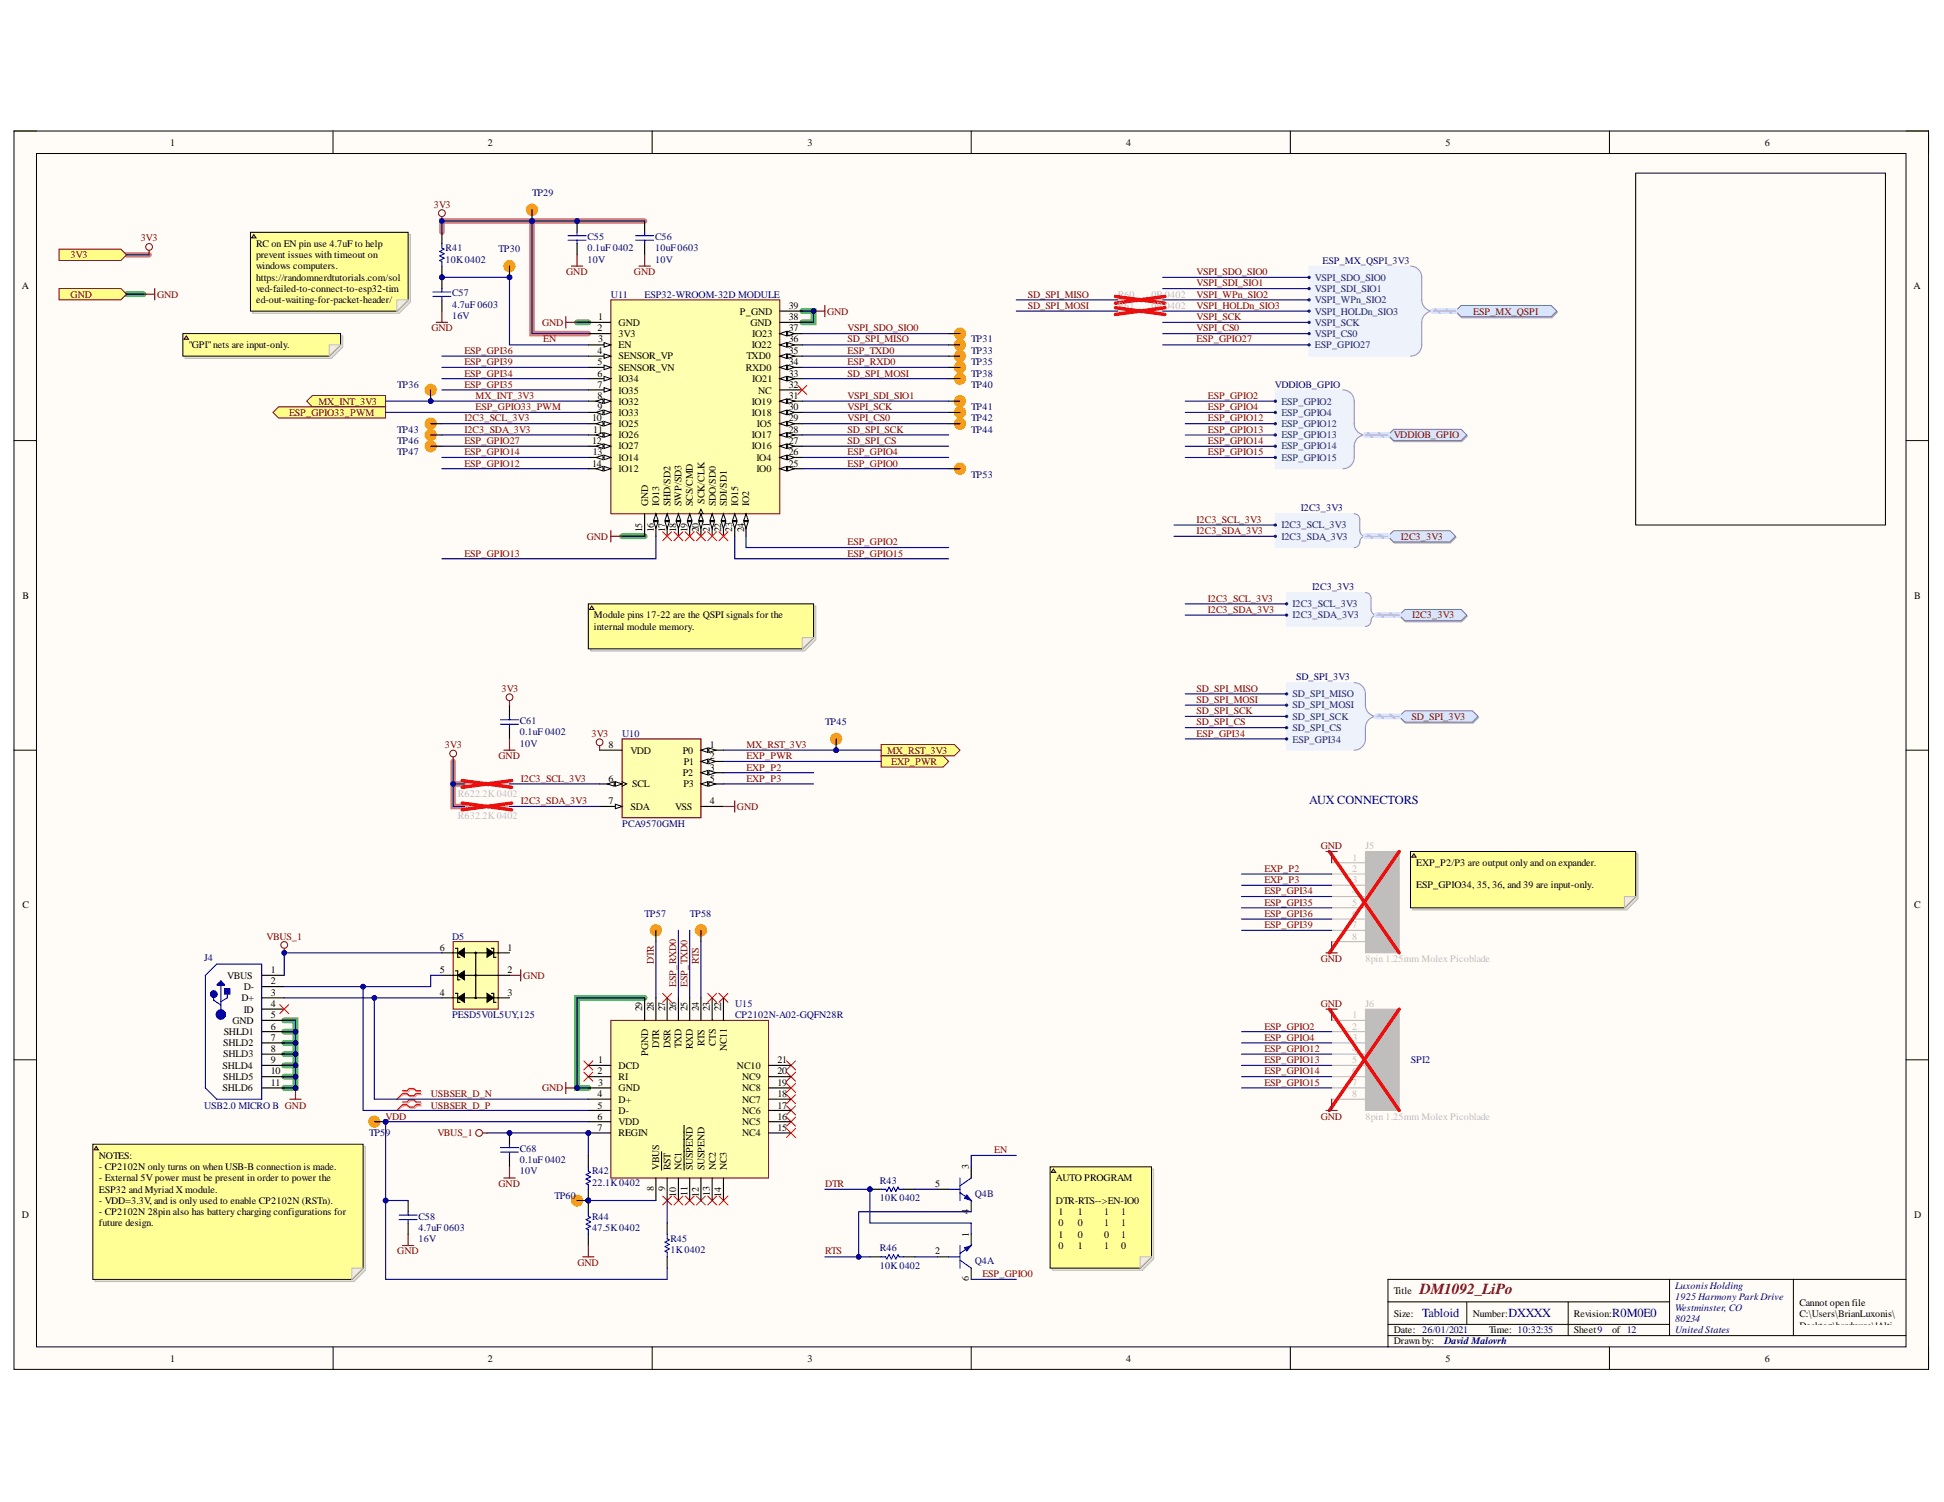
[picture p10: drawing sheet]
<svg xmlns="http://www.w3.org/2000/svg" width="279mm" height="216mm" viewBox="0 0 279 216" stroke-linecap="round" stroke-linejoin="round" font-family="sans-serif">
<defs><g id="words">
<text font-size="2.2" fill="#800000" x="204.1" y="186">DM1092_LiPo</text>
<g font-size="1.8" fill="#000080">
<text x="188.1" y="115.5">AUX CONNECTORS</text>
<text x="204.4" y="189.4">Tabloid</text>
<text x="216.8" y="189.4">DXXXX</text>
<text x="231.7" y="189.4">R0M0E0</text>
</g>
<g font-size="1.4">
<text x="24.4" y="21">1</text>
<text x="70.1" y="21">2</text>
<text x="116.1" y="21">3</text>
<text x="161.8" y="21">4</text>
<text x="207.8" y="21">5</text>
<text x="253.6" y="21">6</text>
<text x="36.8" y="35.5">RC on EN pin use 4.7uF to help</text>
<text x="3.1" y="41.6">A</text>
<text x="36.8" y="37.1">prevent issues with timeout on</text>
<text x="36.8" y="38.7">windows computers.</text>
<text x="36.8" y="40.3">https://randomnerdtutorials.com/sol</text>
<text x="36.8" y="41.9">ved-failed-to-connect-to-esp32-tim</text>
<text x="275" y="41.6">A</text>
<text x="36.8" y="43.5">ed-out-waiting-for-packet-header/</text>
<text x="85.9" y="47.6">2</text>
<text x="86" y="46">1</text>
<text x="88.9" y="46.8">GND</text>
<text x="106.3" y="45.2">P_GND</text>
<text x="107.9" y="46.8">GND</text>
<text x="113.4" y="47.6">37</text>
<text x="113.4" y="46">38</text>
<text x="113.4" y="44.4">39</text>
<text x="27.2" y="50.1">&quot;GPI&quot;nets are input-only.</text>
<text x="85.9" y="50.9">4</text>
<text x="85.9" y="52.5">5</text>
<text x="86" y="49.2">3</text>
<text x="88.9" y="50.1">EN</text>
<text x="88.9" y="51.7">SENSOR_VP</text>
<text x="88.9" y="53.3">SENSOR_VN</text>
<text x="88.9" y="48.5">3V3</text>
<text x="107.2" y="53.3">RXD0</text>
<text x="107.3" y="51.7">TXD0</text>
<text x="108" y="50.1">IO22</text>
<text x="108.1" y="48.5">IO23</text>
<text x="113.4" y="50.9">35</text>
<text x="113.4" y="52.5">34</text>
<text x="113.4" y="49.2">36</text>
<text x="85.9" y="54.1">6</text>
<text x="85.9" y="55.7">7</text>
<text x="85.9" y="57.3">8</text>
<text x="85.9" y="58.9">9</text>
<text x="88.9" y="54.9">IO34</text>
<text x="88.9" y="56.6">IO35</text>
<text x="88.9" y="58.2">IO32</text>
<text x="88.9" y="59.8">IO33</text>
<text x="108" y="59.8">IO18</text>
<text x="108" y="58.2">IO19</text>
<text x="108.1" y="54.9">IO21</text>
<text x="109" y="56.6">NC</text>
<text x="113.4" y="58.9">30</text>
<text x="113.4" y="57.3">31</text>
<text x="113.4" y="54.1">33</text>
<text x="113.4" y="55.7">32</text>
<text x="85.1" y="60.5">10</text>
<text x="85.1" y="63.8">12</text>
<text x="85.2" y="65.5">13</text>
<text x="85.3" y="62.2">11</text>
<text x="88.9" y="61.4">IO25</text>
<text x="88.9" y="63">IO26</text>
<text x="88.9" y="64.6">IO27</text>
<text x="108" y="64.6">IO16</text>
<text x="108" y="63">IO17</text>
<text x="108.8" y="61.4">IO5</text>
<text x="113.4" y="63.8">27</text>
<text x="113.4" y="62.2">28</text>
<text x="113.4" y="65.5">26</text>
<text x="113.4" y="60.5">29</text>
<text x="85.1" y="67.1">14</text>
<text x="88.9" y="66.2">IO14</text>
<text x="88.9" y="67.8">IO12</text>
<text x="108.7" y="67.8">IO0</text>
<text x="108.7" y="66.2">IO4</text>
<text x="113.4" y="67.1">25</text>
<text x="92.3" y="76.5" transform="rotate(-90 92.3 76.5)">15</text>
<text x="93.1" y="72.7" transform="rotate(-90 93.1 72.7)">GND</text>
<text x="94" y="76.5" transform="rotate(-90 94 76.5)">16</text>
<text x="94.8" y="72.7" transform="rotate(-90 94.8 72.7)">IO13</text>
<text x="95.6" y="76.5" transform="rotate(-90 95.6 76.5)">17</text>
<text x="96.4" y="72.7" transform="rotate(-90 96.4 72.7)">SHD/SD2</text>
<text x="97.2" y="76.5" transform="rotate(-90 97.2 76.5)">18</text>
<text x="98" y="72.7" transform="rotate(-90 98 72.7)">SWP/SD3</text>
<text x="98.8" y="76.5" transform="rotate(-90 98.8 76.5)">19</text>
<text x="99.6" y="72.7" transform="rotate(-90 99.6 72.7)">SCS/CMD</text>
<text x="100.4" y="76.5" transform="rotate(-90 100.4 76.5)">20</text>
<text x="101.3" y="72.4" transform="rotate(-90 101.3 72.4)">SCK/CLK</text>
<text x="102" y="76.5" transform="rotate(-90 102 76.5)">21</text>
<text x="102.9" y="72.7" transform="rotate(-90 102.9 72.7)">SDO/SD0</text>
<text x="103.6" y="76.5" transform="rotate(-90 103.6 76.5)">22</text>
<text x="104.5" y="72.7" transform="rotate(-90 104.5 72.7)">SDI/SD1</text>
<text x="105.2" y="76.5" transform="rotate(-90 105.2 76.5)">23</text>
<text x="106.1" y="72.7" transform="rotate(-90 106.1 72.7)">IO15</text>
<text x="106.9" y="76.5" transform="rotate(-90 106.9 76.5)">24</text>
<text x="107.7" y="72.7" transform="rotate(-90 107.7 72.7)">IO2</text>
<text x="3.2" y="86.1">B</text>
<text x="85.4" y="88.9">Module pins 17-22 are the QSPI signals for the</text>
<text x="275.1" y="86.1">B</text>
<text x="85.4" y="90.5">internal module memory.</text>
<text x="87.5" y="107.5">8</text>
<text x="102" y="107.5">1</text>
<text x="87.5" y="112.4">6</text>
<text x="90.6" y="108.3">VDD</text>
<text x="90.9" y="113.2">SCL</text>
<text x="98.1" y="108.3">P0</text>
<text x="98.1" y="111.6">P2</text>
<text x="98.2" y="113.2">P3</text>
<text x="98.3" y="109.9">P1</text>
<text x="102" y="109.1">2</text>
<text x="102" y="110.8">3</text>
<text x="102" y="112.4">5</text>
<text x="87.5" y="115.6">7</text>
<text x="90.6" y="116.5">SDA</text>
<text x="97" y="116.5">VSS</text>
<text x="102" y="115.6">4</text>
<text x="203.5" y="124.5">EXP_P2/P3 are output only and on expander.</text>
<text x="3.2" y="130.6">C</text>
<text x="203.5" y="127.7">ESP_GPIO34, 35, 36, and 39 are input-only.</text>
<text x="275.1" y="130.6">C</text>
<text x="63.2" y="136.7">6</text>
<text x="72.9" y="136.7">1</text>
<text x="32.7" y="140.7">VBUS</text>
<text x="34.7" y="143.9">D+</text>
<text x="35" y="142.3">D-</text>
<text x="38.9" y="139.9">1</text>
<text x="38.9" y="141.5">2</text>
<text x="38.9" y="143.1">3</text>
<text x="63.2" y="139.9">5</text>
<text x="63.2" y="143.1">4</text>
<text x="72.9" y="139.9">2</text>
<text x="72.9" y="143.1">3</text>
<text x="32.1" y="148.8">SHLD1</text>
<text x="33.4" y="147.2">GND</text>
<text x="35" y="145.6">ID</text>
<text x="38.9" y="144.7">4</text>
<text x="38.9" y="146.3">5</text>
<text x="38.9" y="148">6</text>
<text x="38.9" y="149.6">7</text>
<text x="92.3" y="145.4" transform="rotate(-90 92.3 145.4)">29</text>
<text x="94" y="145.4" transform="rotate(-90 94 145.4)">28</text>
<text x="95.6" y="145.4" transform="rotate(-90 95.6 145.4)">27</text>
<text x="97.2" y="145.4" transform="rotate(-90 97.2 145.4)">26</text>
<text x="98.8" y="145.4" transform="rotate(-90 98.8 145.4)">25</text>
<text x="100.4" y="145.4" transform="rotate(-90 100.4 145.4)">24</text>
<text x="102" y="145.4" transform="rotate(-90 102 145.4)">23</text>
<text x="103.6" y="145.4" transform="rotate(-90 103.6 145.4)">22</text>
<text x="32" y="153.7">SHLD4</text>
<text x="32.1" y="150.4">SHLD2</text>
<text x="32.1" y="152">SHLD3</text>
<text x="32.1" y="155.3">SHLD5</text>
<text x="38.9" y="151.2">8</text>
<text x="38.9" y="152.8">9</text>
<text x="38.9" y="154.4">10</text>
<text x="85.9" y="154.4">2</text>
<text x="86" y="152.8">1</text>
<text x="88.9" y="153.7">DCD</text>
<text x="88.9" y="155.3">RI</text>
<text x="93.1" y="151.7" transform="rotate(-90 93.1 151.7)">PGND</text>
<text x="94.8" y="150.7" transform="rotate(-90 94.8 150.7)">DTR</text>
<text x="96.4" y="150.6" transform="rotate(-90 96.4 150.6)">DSR</text>
<text x="98" y="150.7" transform="rotate(-90 98 150.7)">TXD</text>
<text x="99.6" y="150.8" transform="rotate(-90 99.6 150.8)">RXD</text>
<text x="101.3" y="150.4" transform="rotate(-90 101.3 150.4)">RTS</text>
<text x="102.9" y="150.4" transform="rotate(-90 102.9 150.4)">CTS</text>
<text x="104.5" y="151.1" transform="rotate(-90 104.5 151.1)">NC11</text>
<text x="105.9" y="153.7">NC10</text>
<text x="106.7" y="155.3">NC9</text>
<text x="111.8" y="154.4">20</text>
<text x="111.8" y="152.8">21</text>
<text x="32" y="156.9">SHLD6</text>
<text x="38.9" y="156">11</text>
<text x="85.9" y="157.6">4</text>
<text x="85.9" y="159.3">5</text>
<text x="85.9" y="160.9">6</text>
<text x="86" y="156">3</text>
<text x="88.9" y="156.9">GND</text>
<text x="88.9" y="158.5">D+</text>
<text x="88.9" y="160.1">D-</text>
<text x="88.9" y="161.7">VDD</text>
<text x="106.7" y="161.7">NC5</text>
<text x="106.7" y="160.1">NC6</text>
<text x="106.7" y="158.5">NC7</text>
<text x="106.7" y="156.9">NC8</text>
<text x="111.8" y="160.9">16</text>
<text x="111.8" y="159.3">17</text>
<text x="111.8" y="157.6">18</text>
<text x="111.8" y="156">19</text>
<text x="14.2" y="166.6">NOTES:</text>
<text x="85.9" y="162.6">7</text>
<text x="88.9" y="163.3">REGIN</text>
<text x="106.7" y="163.3">NC4</text>
<text x="111.8" y="162.6">15</text>
<text x="14.2" y="168.2">- CP2102N only turns on when USB-B connection is made.</text>
<text x="14.2" y="169.8">- External 5Vpower must be present in order to power the</text>
<text x="14.2" y="171.4">ESP32 and Myriad X module.</text>
<text x="14.2" y="173">- VDD=3.3V, and is only used to enable CP2102N (RSTn).</text>
<text x="94" y="171.3" transform="rotate(-90 94 171.3)">8</text>
<text x="94.8" y="168.2" transform="rotate(-90 94.8 168.2)">VBUS</text>
<text x="95.6" y="171.3" transform="rotate(-90 95.6 171.3)">9</text>
<text x="96.4" y="168.2" transform="rotate(-90 96.4 168.2)">RST</text>
<text x="97.2" y="172" transform="rotate(-90 97.2 172)">10</text>
<text x="98" y="168.2" transform="rotate(-90 98 168.2)">NC1</text>
<text x="98.8" y="171.9" transform="rotate(-90 98.8 171.9)">11</text>
<text x="99.6" y="168.2" transform="rotate(-90 99.6 168.2)">SUSPEND</text>
<text x="100.4" y="172" transform="rotate(-90 100.4 172)">12</text>
<text x="101.3" y="168.2" transform="rotate(-90 101.3 168.2)">SUSPEND</text>
<text x="102" y="171.9" transform="rotate(-90 102 171.9)">13</text>
<text x="102.9" y="168.2" transform="rotate(-90 102.9 168.2)">NC2</text>
<text x="103.6" y="172" transform="rotate(-90 103.6 172)">14</text>
<text x="104.5" y="168.2" transform="rotate(-90 104.5 168.2)">NC3</text>
<text x="134.4" y="170.6">5</text>
<text x="139.2" y="168" transform="rotate(-90 139.2 168)">3</text>
<text x="151.8" y="169.8">AUTO PROGRAM</text>
<text x="151.8" y="173">DTR-RTS--&gt;EN-IO0</text>
<text x="3.1" y="175.1">D</text>
<text x="14.2" y="174.6">- CP2102N 28pin also has battery charging configurations for</text>
<text x="14.2" y="176.3">future design.</text>
<text x="139.2" y="177.8" transform="rotate(-90 139.2 177.8)">1</text>
<text x="139.2" y="174.6" transform="rotate(-90 139.2 174.6)">4</text>
<text x="152.1" y="174.6">1</text>
<text x="152.1" y="176.3">0</text>
<text x="152.1" y="177.9">1</text>
<text x="152.1" y="179.6">0</text>
<text x="154.9" y="174.6">1</text>
<text x="154.9" y="176.3">0</text>
<text x="154.9" y="177.9">0</text>
<text x="154.9" y="179.6">1</text>
<text x="158.7" y="174.6">1</text>
<text x="158.7" y="176.3">1</text>
<text x="158.7" y="177.9">0</text>
<text x="158.7" y="179.6">1</text>
<text x="161.2" y="174.6">1</text>
<text x="161.2" y="176.3">1</text>
<text x="161.2" y="177.9">1</text>
<text x="161.2" y="179.6">0</text>
<text x="275.1" y="175.1">D</text>
<text x="134.4" y="180.3">2</text>
<text x="139.2" y="184.2" transform="rotate(-90 139.2 184.2)">6</text>
<text x="200.3" y="186">Title</text>
<text x="200.3" y="189.3">Size:</text>
<text x="200.3" y="191.6">Date: 26/01/2021</text>
<text x="211.7" y="189.3">Number:</text>
<text x="214" y="191.6">Time: 10:32:35</text>
<text x="226.2" y="189.3">Revision:</text>
<text x="226.2" y="191.6">Sheet9</text>
<text x="231.7" y="191.6">of 12</text>
<text x="258.6" y="187.8">Cannot open file</text>
<text x="258.6" y="189.4">C:\Users\BrianLuxonis\</text>
<text x="258.6" y="191">Desktop\hardware\!Alti</text>
<text x="24.4" y="195.7">1</text>
<text x="70.1" y="195.7">2</text>
<text x="116.1" y="195.7">3</text>
<text x="161.8" y="195.7">4</text>
<text x="200.3" y="193.3">Drawn by:</text>
<text x="207.8" y="195.7">5</text>
<text x="253.6" y="195.7">6</text>
<text x="258.6" y="192.6">um_Shared\Templates\L</text>
<text x="258.6" y="194.2">uxonis_Logo.png</text>
</g>
<g font-size="1.4" fill="#800000">
<text x="62.3" y="29.8">3V3</text>
<text x="20.2" y="34.7">3V3</text>
<text x="10.2" y="37.1">3V3</text>
<text x="81.4" y="39.6">GND</text>
<text x="91.1" y="39.6">GND</text>
<text x="172" y="39.6">VSPI_SDO_SIO0</text>
<text x="172" y="41.2">VSPI_SDI_SIO1</text>
<text x="10.2" y="42.8">GND</text>
<text x="22.6" y="42.8">GND</text>
<text x="62" y="47.6">GND</text>
<text x="77.9" y="46.8">GND</text>
<text x="118.9" y="45.2">GND</text>
<text x="121.8" y="47.6">VSPI_SDO_SIO0</text>
<text x="147.7" y="42.8">SD_SPI_MISO</text>
<text x="147.7" y="44.4">SD_SPI_MOSI</text>
<text x="172" y="42.8">VSPI_WPn_SIO2</text>
<text x="172" y="44.4">VSPI_HOLDn_SIO3</text>
<text x="172" y="46">VSPI_SCK</text>
<text x="172" y="47.6">VSPI_CS0</text>
<text x="211.8" y="45.2">ESP_MX_QSPI</text>
<text x="66.7" y="52.5">ESP_GPI39</text>
<text x="66.7" y="50.9">ESP_GPI36</text>
<text x="78.1" y="49.2">EN</text>
<text x="121.8" y="50.9">ESP_TXD0</text>
<text x="121.8" y="52.5">ESP_RXD0</text>
<text x="121.8" y="49.2">SD_SPI_MISO</text>
<text x="172" y="49.2">ESP_GPIO27</text>
<text x="41.5" y="59.8">ESP_GPIO33_PWM</text>
<text x="45.8" y="58.2">MX_INT_3V3</text>
<text x="66.7" y="54.1">ESP_GPI34</text>
<text x="66.7" y="55.7">ESP_GPI35</text>
<text x="68.4" y="57.3">MX_INT_3V3</text>
<text x="68.4" y="58.9">ESP_GPIO33_PWM</text>
<text x="121.8" y="58.9">VSPI_SCK</text>
<text x="121.8" y="57.3">VSPI_SDI_SIO1</text>
<text x="121.8" y="54.1">SD_SPI_MOSI</text>
<text x="173.6" y="57.3">ESP_GPIO2</text>
<text x="173.6" y="58.9">ESP_GPIO4</text>
<text x="66.7" y="65.5">ESP_GPIO14</text>
<text x="66.7" y="60.5">I2C3_SCL_3V3</text>
<text x="66.7" y="62.2">I2C3_SDA_3V3</text>
<text x="66.7" y="63.8">ESP_GPIO27</text>
<text x="121.8" y="60.5">VSPI_CS0</text>
<text x="121.8" y="65.5">ESP_GPIO4</text>
<text x="121.8" y="62.2">SD_SPI_SCK</text>
<text x="121.8" y="63.8">SD_SPI_CS</text>
<text x="173.6" y="60.5">ESP_GPIO12</text>
<text x="173.6" y="62.2">ESP_GPIO13</text>
<text x="173.6" y="63.8">ESP_GPIO14</text>
<text x="173.6" y="65.5">ESP_GPIO15</text>
<text x="200.3" y="63">VDDIOB_GPIO</text>
<text x="66.7" y="67.1">ESP_GPIO12</text>
<text x="121.8" y="67.1">ESP_GPIO0</text>
<text x="84.3" y="77.6">GND</text>
<text x="172" y="75.2">I2C3_SCL_3V3</text>
<text x="172" y="76.8">I2C3_SDA_3V3</text>
<text x="201.3" y="77.6">I2C3_3V3</text>
<text x="66.7" y="80">ESP_GPIO13</text>
<text x="121.8" y="80">ESP_GPIO15</text>
<text x="121.8" y="78.4">ESP_GPIO2</text>
<text x="173.6" y="86.5">I2C3_SCL_3V3</text>
<text x="173.6" y="88.1">I2C3_SDA_3V3</text>
<text x="203" y="88.9">I2C3_3V3</text>
<text x="72.1" y="99.5">3V3</text>
<text x="172" y="99.5">SD_SPI_MISO</text>
<text x="172" y="101.1">SD_SPI_MOSI</text>
<text x="64" y="107.5">3V3</text>
<text x="85" y="105.9">3V3</text>
<text x="107.3" y="107.5">MX_RST_3V3</text>
<text x="172" y="102.7">SD_SPI_SCK</text>
<text x="172" y="104.3">SD_SPI_CS</text>
<text x="172" y="105.9">ESP_GPI34</text>
<text x="202.9" y="103.4">SD_SPI_3V3</text>
<text x="71.7" y="109.1">GND</text>
<text x="74.9" y="112.4">I2C3_SCL_3V3</text>
<text x="107.3" y="109.1">EXP_PWR</text>
<text x="107.3" y="110.8">EXP_P2</text>
<text x="107.3" y="112.4">EXP_P3</text>
<text x="127.5" y="108.3">MX_RST_3V3</text>
<text x="128.1" y="109.9">EXP_PWR</text>
<text x="74.9" y="115.6">I2C3_SDA_3V3</text>
<text x="105.9" y="116.5">GND</text>
<text x="181.7" y="125.3">EXP_P2</text>
<text x="189.8" y="122">GND</text>
<text x="181.7" y="128.6">ESP_GPI34</text>
<text x="181.7" y="130.2">ESP_GPI35</text>
<text x="181.7" y="131.8">ESP_GPI36</text>
<text x="181.7" y="126.9">EXP_P3</text>
<text x="38.3" y="135.1">VBUS_1</text>
<text x="181.7" y="133.4">ESP_GPI39</text>
<text x="75.2" y="140.7">GND</text>
<text x="94" y="138.6" transform="rotate(-90 94 138.6)">DTR</text>
<text x="97.2" y="141.8" transform="rotate(-90 97.2 141.8)">ESP_RXD0</text>
<text x="98.8" y="141.8" transform="rotate(-90 98.8 141.8)">ESP_TXD0</text>
<text x="100.4" y="138.6" transform="rotate(-90 100.4 138.6)">RTS</text>
<text x="189.8" y="138.3">GND</text>
<text x="181.7" y="148">ESP_GPIO2</text>
<text x="181.7" y="149.6">ESP_GPIO4</text>
<text x="189.8" y="144.7">GND</text>
<text x="181.7" y="151.2">ESP_GPIO12</text>
<text x="181.7" y="152.8">ESP_GPIO13</text>
<text x="181.7" y="154.4">ESP_GPIO14</text>
<text x="55.4" y="160.9">VDD</text>
<text x="61.9" y="157.6">USBSER_D_N</text>
<text x="61.9" y="159.3">USBSER_D_P</text>
<text x="77.9" y="156.9">GND</text>
<text x="181.7" y="156">ESP_GPIO15</text>
<text x="189.8" y="160.9">GND</text>
<text x="62.9" y="163.3">VBUS_1</text>
<text x="142.9" y="165.8">EN</text>
<text x="71.7" y="170.6">GND</text>
<text x="118.6" y="170.6">DTR</text>
<text x="57.1" y="180.3">GND</text>
<text x="83" y="181.9">GND</text>
<text x="118.6" y="180.3">RTS</text>
<text x="141.2" y="183.6">ESP_GPIO0</text>
</g>
<g font-size="1.4" fill="#000080">
<text x="76.5" y="28.2">TP29</text>
<text x="84.4" y="34.5">C55</text>
<text x="94.2" y="34.5">C56</text>
<text x="64" y="36.1">R41</text>
<text x="64" y="37.8">10K0402</text>
<text x="71.7" y="36.3">TP30</text>
<text x="84.4" y="37.8">10V</text>
<text x="84.4" y="36.1">0.1uF 0402</text>
<text x="94.2" y="37.8">10V</text>
<text x="94.2" y="36.1">10uF0603</text>
<text x="190.1" y="38">ESP_MX_QSPI_3V3</text>
<text x="65" y="45.8">16V</text>
<text x="65" y="42.6">C57</text>
<text x="65" y="44.2">4.7uF 0603</text>
<text x="87.8" y="42.8">U11</text>
<text x="92.6" y="42.8">ESP32-WROOM-32D MODULE</text>
<text x="139.6" y="52.5">TP35</text>
<text x="139.6" y="50.9">TP33</text>
<text x="139.6" y="49.2">TP31</text>
<text x="57.1" y="55.7">TP36</text>
<text x="139.6" y="58.9">TP41</text>
<text x="139.6" y="55.7">TP40</text>
<text x="139.6" y="54.1">TP38</text>
<text x="183.2" y="55.7">VDDIOB_GPIO</text>
<text x="57.1" y="63.8">TP46</text>
<text x="57.1" y="62.2">TP43</text>
<text x="57.1" y="65.5">TP47</text>
<text x="139.6" y="62.2">TP44</text>
<text x="139.6" y="60.5">TP42</text>
<text x="139.6" y="68.7">TP53</text>
<text x="187" y="73.5">I2C3_3V3</text>
<text x="188.6" y="84.8">I2C3_3V3</text>
<text x="186.3" y="97.8">SD_SPI_3V3</text>
<text x="74.7" y="107.3">10V</text>
<text x="74.7" y="104.1">C61</text>
<text x="74.7" y="105.7">0.1uF 0402</text>
<text x="89.4" y="105.9">U10</text>
<text x="118.6" y="104.3">TP45</text>
<text x="89.4" y="118.8">PCA9570GMH</text>
<text x="92.6" y="131.8">TP57</text>
<text x="99.2" y="131.8">TP58</text>
<text x="65" y="135.1">D5</text>
<text x="29.4" y="138.1">J4</text>
<text x="65" y="146.3">PESD5V0L5UY,125</text>
<text x="105.7" y="144.7">U15</text>
<text x="105.7" y="146.3">CP2102N-A02-GQFN28R</text>
<text x="202.8" y="152.8">SPI2</text>
<text x="29.4" y="159.4">USB2.0 MICRO B GND</text>
<text x="53" y="163.3">TP59</text>
<text x="74.7" y="165.6">C68</text>
<text x="74.7" y="167.2">0.1uF 0402</text>
<text x="74.7" y="168.8">10V</text>
<text x="79.7" y="172.3">TP60</text>
<text x="85.1" y="168.8">R42</text>
<text x="85.1" y="170.5">22.1K0402</text>
<text x="126.5" y="170.2">R43</text>
<text x="126.5" y="172.7">10K0402</text>
<text x="140.1" y="172.1">Q4B</text>
<text x="60.1" y="178.5">16V</text>
<text x="60.1" y="175.3">C58</text>
<text x="60.1" y="176.9">4.7uF 0603</text>
<text x="85.1" y="175.3">R44</text>
<text x="85.1" y="176.9">47.5K0402</text>
<text x="96.4" y="178.5">R45</text>
<text x="126.5" y="179.9">R46</text>
<text x="96.4" y="180.1">1K0402</text>
<text x="126.5" y="182.4">10K0402</text>
<text x="140.1" y="181.8">Q4A</text>
<text x="240.8" y="185.2">Luxonis Holding</text>
<text x="240.8" y="186.8">1925 Harmony Park Drive</text>
<text x="240.8" y="188.4">Westminster, CO</text>
<text x="240.8" y="190">80234</text>
<text x="240.8" y="191.6">United States</text>
<text x="207.6" y="193.3">David Malovrh</text>
</g>
<g font-size="1.4" fill="#003a70">
<text x="189" y="41.9">VSPI_SDI_SIO1</text>
<text x="189" y="40.3">VSPI_SDO_SIO0</text>
<text x="189" y="45.2">VSPI_HOLDn_SIO3</text>
<text x="189" y="46.8">VSPI_SCK</text>
<text x="189" y="43.5">VSPI_WPn_SIO2</text>
<text x="189" y="48.5">VSPI_CS0</text>
<text x="189" y="50.1">ESP_GPIO27</text>
<text x="184.2" y="58.2">ESP_GPIO2</text>
<text x="184.2" y="59.8">ESP_GPIO4</text>
<text x="184.2" y="61.4">ESP_GPIO12</text>
<text x="184.2" y="63">ESP_GPIO13</text>
<text x="184.2" y="64.6">ESP_GPIO14</text>
<text x="184.2" y="66.2">ESP_GPIO15</text>
<text x="184.2" y="75.9">I2C3_SCL_3V3</text>
<text x="184.2" y="77.6">I2C3_SDA_3V3</text>
<text x="185.8" y="87.3">I2C3_SCL_3V3</text>
<text x="185.8" y="88.9">I2C3_SDA_3V3</text>
<text x="185.8" y="100.2">SD_SPI_MISO</text>
<text x="185.8" y="101.8">SD_SPI_MOSI</text>
<text x="185.8" y="103.4">SD_SPI_SCK</text>
<text x="185.8" y="105.1">SD_SPI_CS</text>
<text x="185.8" y="106.7">ESP_GPI34</text>
</g>
<g font-size="1.4" fill="#bfbebc">
<text x="160.7" y="42.8">R60</text>
<text x="160.7" y="44.4">R61</text>
<text x="165.5" y="42.8">0R0402</text>
<text x="165.5" y="44.4">0R0402</text>
<text x="65.8" y="114.5">R622.2K0402</text>
<text x="65.8" y="117.7">R632.2K0402</text>
<text x="194.3" y="125.3">2</text>
<text x="194.4" y="123.7">1</text>
<text x="196.3" y="122">J5</text>
<text x="194.3" y="128.6">4</text>
<text x="194.3" y="130.2">5</text>
<text x="194.3" y="131.8">6</text>
<text x="194.4" y="126.9">3</text>
<text x="197.4" y="126.1">2</text>
<text x="197.4" y="127.7">3</text>
<text x="197.4" y="129.4">4</text>
<text x="197.4" y="131">5</text>
<text x="194.3" y="133.4">7</text>
<text x="194.3" y="135.1">8</text>
<text x="197.4" y="132.6">6</text>
<text x="196.3" y="138.3">8pin 1.25mm Molex Picoblade</text>
<text x="194.3" y="148">2</text>
<text x="194.4" y="146.3">1</text>
<text x="194.4" y="149.6">3</text>
<text x="196.3" y="144.7">J6</text>
<text x="197.4" y="148.8">2</text>
<text x="194.3" y="151.2">4</text>
<text x="194.3" y="152.8">5</text>
<text x="194.3" y="154.4">6</text>
<text x="197.4" y="150.4">3</text>
<text x="197.4" y="152">4</text>
<text x="197.4" y="153.7">5</text>
<text x="197.4" y="155.3">6</text>
<text x="194.3" y="156">7</text>
<text x="194.3" y="157.6">8</text>
<text x="196.3" y="160.9">8pin 1.25mm Molex Picoblade</text>
<text x="197.4" y="156.9">7</text>
</g>
</g></defs>
<path d="M2 18.8h275.2v178h-275.2z" fill-rule="evenodd" fill="#fffcf8"/>
<path d="M2 18.8h275.2v178h-275.2z" fill="none" stroke="#000" stroke-width=".14"/>
<path d="M5.2 22.1h268.7v171.5h-268.7z" fill-rule="evenodd" fill="#fffcf8"/>
<g fill="none" stroke="#000" stroke-width=".14">
<path d="M2 18.8h3.2M47.9 18.8v3.3M93.7 18.8v3.3M139.6 18.8v3.3M185.5 18.8v3.3M231.3 18.8v3.3M273.9 18.8h3.3v3.3M5.2 22.1h268.7v171.5h-268.7zM2 63.3h3.2M273.9 63.3h3.3M2 107.8h3.2M273.9 107.8h3.3"/>
<path d="M2 152.3h3.2M273.9 152.3h3.3M47.9 193.6v3.2M93.7 193.6v3.2M139.6 193.6v3.2M185.5 193.6v3.2M199.5 187.1h40.5M199.5 192h74.4M199.5 190.4h40.5M210.8 187.1v3.3M225.4 187.1v4.9M231.3 193.6v3.2"/>
<path d="M240 183.9v8.1M257.8 183.9v8.1M273.9 183.9h-74.4v9.7M277.2 193.6v3.2"/>
</g>
<path d="M18.2 42.3h2.4M82.9 46.3h1.7M115.3 44.7h1.6v1.6h-1.6M89.4 77.1h3.3M40.9 146.7h1.6v9.7h-1.6M40.9 154.8h1.6M40.9 153.1h1.6M40.9 151.5h1.6M40.9 149.9h1.6M40.9 148.3h1.6M92.7 143.4h-9.8v13h1.7" fill="none" stroke="#00be00" stroke-width=".81"/>
<path d="M18.2 36.6h3.2M63.5 33.4v-1.6h13v16.2h8.1M76.5 31.8h16.2M65.1 109.5v6.4h1.6M65.1 112.7h1.6" fill="none" stroke="#ec768e" stroke-width=".81"/>
<path d="M87.8 43.1h24.3v30.7h-24.3z" fill-rule="evenodd" fill="#ffffb0"/>
<path d="M87.8 43.1h24.3v30.7h-24.3z" fill="none" stroke="#800000" stroke-width=".14"/>
<path d="M84.6 49.6h3.2" fill="none" stroke="#000" stroke-width=".16"/>
<path d="M86.8 49.2l1 .4-1 .3z" fill="#f8fcff"/>
<path d="M86.8 49.2l1 .4-1 .3z" fill="none" stroke="#000" stroke-width=".14"/>
<path d="M84.6 51.2h3.2" fill="none" stroke="#000" stroke-width=".16"/>
<path d="M86.8 50.9l1 .3-1 .3z" fill="#f8fcff"/>
<path d="M86.8 50.9l1 .3-1 .3z" fill="none" stroke="#000" stroke-width=".14"/>
<path d="M84.6 52.8h3.2" fill="none" stroke="#000" stroke-width=".16"/>
<path d="M86.8 52.5l1 .3-1 .3z" fill="#f8fcff"/>
<path d="M86.8 52.5l1 .3-1 .3z" fill="none" stroke="#000" stroke-width=".14"/>
<path d="M84.6 54.4h3.2" fill="none" stroke="#000" stroke-width=".16"/>
<path d="M86.8 54.1l1 .3-1 .4z" fill="#f8fcff"/>
<path d="M86.8 54.1l1 .3-1 .4z" fill="none" stroke="#000" stroke-width=".14"/>
<path d="M84.6 56h3.2" fill="none" stroke="#000" stroke-width=".16"/>
<path d="M86.8 55.7l1 .3-1 .4z" fill="#f8fcff"/>
<path d="M86.8 55.7l1 .3-1 .4z" fill="none" stroke="#000" stroke-width=".14"/>
<path d="M112.1 51.2h3.2" fill="none" stroke="#000" stroke-width=".16"/>
<path d="M112.1 51.2l.9-.3v.6z" fill="#f8fcff"/>
<path d="M112.1 51.2l.9-.3v.6z" fill="none" stroke="#000" stroke-width=".14"/>
<path d="M113.2 50.9l1 .3-1 .3z" fill="#f8fcff"/>
<path d="M113.2 50.9l1 .3-1 .3z" fill="none" stroke="#000" stroke-width=".14"/>
<path d="M112.1 52.8h3.2" fill="none" stroke="#000" stroke-width=".16"/>
<path d="M112.1 52.8l.9-.3v.6z" fill="#f8fcff"/>
<path d="M112.1 52.8l.9-.3v.6z" fill="none" stroke="#000" stroke-width=".14"/>
<path d="M113.2 52.5l1 .3-1 .3z" fill="#f8fcff"/>
<path d="M113.2 52.5l1 .3-1 .3z" fill="none" stroke="#000" stroke-width=".14"/>
<path d="M99.1 73.8v3.3" fill="none" stroke="#000" stroke-width=".16"/>
<path d="M99.1 73.8l.3 1h-.6z" fill="#f8fcff"/>
<path d="M99.1 73.8l.3 1h-.6z" fill="none" stroke="#000" stroke-width=".14"/>
<path d="M98.8 75h.6l-.3 1z" fill="#f8fcff"/>
<path d="M98.8 75h.6l-.3 1z" fill="none" stroke="#000" stroke-width=".14"/>
<path d="M100.7 73.8v3.3" fill="none" stroke="#000" stroke-width=".16"/>
<path d="M100.7 73.8l.4 1h-.7z" fill="#f8fcff"/>
<path d="M100.7 73.8l.4 1h-.7z" fill="none" stroke="#000" stroke-width=".14"/>
<path d="M100.4 75h.7l-.4 1z" fill="#f8fcff"/>
<path d="M100.4 75h.7l-.4 1zM100.4 73.8l.3-.6 .4 .6" fill="none" stroke="#000" stroke-width=".14"/>
<path d="M102.4 73.8v3.3" fill="none" stroke="#000" stroke-width=".16"/>
<path d="M102.4 73.8l.3 1h-.7z" fill="#f8fcff"/>
<path d="M102.4 73.8l.3 1h-.7z" fill="none" stroke="#000" stroke-width=".14"/>
<path d="M102 75h.7l-.3 1z" fill="#f8fcff"/>
<path d="M102 75h.7l-.3 1z" fill="none" stroke="#000" stroke-width=".14"/>
<path d="M104 73.8v3.3" fill="none" stroke="#000" stroke-width=".16"/>
<path d="M104 73.8l.3 1h-.6z" fill="#f8fcff"/>
<path d="M104 73.8l.3 1h-.6z" fill="none" stroke="#000" stroke-width=".14"/>
<path d="M103.7 75h.6l-.3 1z" fill="#f8fcff"/>
<path d="M103.7 75h.6l-.3 1z" fill="none" stroke="#000" stroke-width=".14"/>
<path d="M95.9 73.8v3.3" fill="none" stroke="#000" stroke-width=".16"/>
<path d="M95.9 73.8l.3 1h-.6z" fill="#f8fcff"/>
<path d="M95.9 73.8l.3 1h-.6z" fill="none" stroke="#000" stroke-width=".14"/>
<path d="M95.6 75h.6l-.3 1z" fill="#f8fcff"/>
<path d="M95.6 75h.6l-.3 1z" fill="none" stroke="#000" stroke-width=".14"/>
<path d="M97.5 73.8v3.3" fill="none" stroke="#000" stroke-width=".16"/>
<path d="M97.5 73.8l.3 1h-.6z" fill="#f8fcff"/>
<path d="M97.5 73.8l.3 1h-.6z" fill="none" stroke="#000" stroke-width=".14"/>
<path d="M97.2 75h.6l-.3 1z" fill="#f8fcff"/>
<path d="M97.2 75h.6l-.3 1z" fill="none" stroke="#000" stroke-width=".14"/>
<path d="M94.3 73.8v3.3" fill="none" stroke="#000" stroke-width=".16"/>
<path d="M94.3 73.8l.3 1h-.7z" fill="#f8fcff"/>
<path d="M94.3 73.8l.3 1h-.7z" fill="none" stroke="#000" stroke-width=".14"/>
<path d="M93.9 75h.7l-.3 1z" fill="#f8fcff"/>
<path d="M93.9 75h.7l-.3 1z" fill="none" stroke="#000" stroke-width=".14"/>
<path d="M84.6 65.8h3.2" fill="none" stroke="#000" stroke-width=".16"/>
<path d="M86.8 65.4l1 .4-1 .3z" fill="#f8fcff"/>
<path d="M86.8 65.4l1 .4-1 .3z" fill="none" stroke="#000" stroke-width=".14"/>
<path d="M85.7 65.8l1-.4v.7z" fill="#f8fcff"/>
<path d="M85.7 65.8l1-.4v.7z" fill="none" stroke="#000" stroke-width=".14"/>
<path d="M105.6 73.8v3.3" fill="none" stroke="#000" stroke-width=".16"/>
<path d="M105.6 73.8l.3 1h-.6z" fill="#f8fcff"/>
<path d="M105.6 73.8l.3 1h-.6z" fill="none" stroke="#000" stroke-width=".14"/>
<path d="M105.3 75h.6l-.3 1z" fill="#f8fcff"/>
<path d="M105.3 75h.6l-.3 1z" fill="none" stroke="#000" stroke-width=".14"/>
<path d="M112.1 64.1h3.2" fill="none" stroke="#000" stroke-width=".16"/>
<path d="M112.1 64.1l.9-.3v.7z" fill="#f8fcff"/>
<path d="M112.1 64.1l.9-.3v.7z" fill="none" stroke="#000" stroke-width=".14"/>
<path d="M113.2 63.8l1 .3-1 .4z" fill="#f8fcff"/>
<path d="M113.2 63.8l1 .3-1 .4z" fill="none" stroke="#000" stroke-width=".14"/>
<path d="M112.1 62.5h3.2" fill="none" stroke="#000" stroke-width=".16"/>
<path d="M112.1 62.5l.9-.3v.6z" fill="#f8fcff"/>
<path d="M112.1 62.5l.9-.3v.6z" fill="none" stroke="#000" stroke-width=".14"/>
<path d="M113.2 62.2l1 .3-1 .3z" fill="#f8fcff"/>
<path d="M113.2 62.2l1 .3-1 .3z" fill="none" stroke="#000" stroke-width=".14"/>
<path d="M112.1 59.3h3.2" fill="none" stroke="#000" stroke-width=".16"/>
<path d="M112.1 59.3l.9-.3v.6z" fill="#f8fcff"/>
<path d="M112.1 59.3l.9-.3v.6z" fill="none" stroke="#000" stroke-width=".14"/>
<path d="M113.2 59l1 .3-1 .3z" fill="#f8fcff"/>
<path d="M113.2 59l1 .3-1 .3z" fill="none" stroke="#000" stroke-width=".14"/>
<path d="M112.1 57.7h3.2" fill="none" stroke="#000" stroke-width=".16"/>
<path d="M112.1 57.7l.9-.4v.7z" fill="#f8fcff"/>
<path d="M112.1 57.7l.9-.4v.7z" fill="none" stroke="#000" stroke-width=".14"/>
<path d="M113.2 57.3l1 .4-1 .3z" fill="#f8fcff"/>
<path d="M113.2 57.3l1 .4-1 .3z" fill="none" stroke="#000" stroke-width=".14"/>
<path d="M112.1 54.4h3.2" fill="none" stroke="#000" stroke-width=".16"/>
<path d="M112.1 54.4l.9-.3v.7z" fill="#f8fcff"/>
<path d="M112.1 54.4l.9-.3v.7z" fill="none" stroke="#000" stroke-width=".14"/>
<path d="M113.2 54.1l1 .3-1 .4z" fill="#f8fcff"/>
<path d="M113.2 54.1l1 .3-1 .4z" fill="none" stroke="#000" stroke-width=".14"/>
<path d="M112.1 49.6h3.2" fill="none" stroke="#000" stroke-width=".16"/>
<path d="M112.1 49.6l.9-.4v.7z" fill="#f8fcff"/>
<path d="M112.1 49.6l.9-.4v.7z" fill="none" stroke="#000" stroke-width=".14"/>
<path d="M113.2 49.2l1 .4-1 .3z" fill="#f8fcff"/>
<path d="M113.2 49.2l1 .4-1 .3z" fill="none" stroke="#000" stroke-width=".14"/>
<path d="M112.1 48h3.2" fill="none" stroke="#000" stroke-width=".16"/>
<path d="M112.1 48l.9-.4v.7z" fill="#f8fcff"/>
<path d="M112.1 48l.9-.4v.7z" fill="none" stroke="#000" stroke-width=".14"/>
<path d="M113.2 47.6l1 .4-1 .3z" fill="#f8fcff"/>
<path d="M113.2 47.6l1 .4-1 .3z" fill="none" stroke="#000" stroke-width=".14"/>
<path d="M84.6 60.9h3.2" fill="none" stroke="#000" stroke-width=".16"/>
<path d="M86.8 60.6l1 .3-1 .3z" fill="#f8fcff"/>
<path d="M86.8 60.6l1 .3-1 .3z" fill="none" stroke="#000" stroke-width=".14"/>
<path d="M85.7 60.9l1-.3v.6z" fill="#f8fcff"/>
<path d="M85.7 60.9l1-.3v.6z" fill="none" stroke="#000" stroke-width=".14"/>
<path d="M84.6 62.5h3.2" fill="none" stroke="#000" stroke-width=".16"/>
<path d="M86.8 62.2l1 .3-1 .3z" fill="#f8fcff"/>
<path d="M86.8 62.2l1 .3-1 .3z" fill="none" stroke="#000" stroke-width=".14"/>
<path d="M85.7 62.5l1-.3v.6z" fill="#f8fcff"/>
<path d="M85.7 62.5l1-.3v.6z" fill="none" stroke="#000" stroke-width=".14"/>
<path d="M84.6 64.1h3.2" fill="none" stroke="#000" stroke-width=".16"/>
<path d="M86.8 63.8l1 .3-1 .4z" fill="#f8fcff"/>
<path d="M86.8 63.8l1 .3-1 .4z" fill="none" stroke="#000" stroke-width=".14"/>
<path d="M85.7 64.1l1-.3v.7z" fill="#f8fcff"/>
<path d="M85.7 64.1l1-.3v.7z" fill="none" stroke="#000" stroke-width=".14"/>
<path d="M84.6 57.7h3.2" fill="none" stroke="#000" stroke-width=".16"/>
<path d="M86.8 57.3l1 .4-1 .3z" fill="#f8fcff"/>
<path d="M86.8 57.3l1 .4-1 .3z" fill="none" stroke="#000" stroke-width=".14"/>
<path d="M85.7 57.7l1-.4v.7z" fill="#f8fcff"/>
<path d="M85.7 57.7l1-.4v.7z" fill="none" stroke="#000" stroke-width=".14"/>
<path d="M84.6 59.3h3.2" fill="none" stroke="#000" stroke-width=".16"/>
<path d="M86.8 59l1 .3-1 .3z" fill="#f8fcff"/>
<path d="M86.8 59l1 .3-1 .3z" fill="none" stroke="#000" stroke-width=".14"/>
<path d="M85.7 59.3l1-.3v.6z" fill="#f8fcff"/>
<path d="M85.7 59.3l1-.3v.6z" fill="none" stroke="#000" stroke-width=".14"/>
<path d="M84.6 46.3h3.2M84.6 48h3.2M112.1 46.3h3.2M112.1 44.7h3.2M92.7 73.8v3.3M112.1 67.4h3.2" fill="none" stroke="#000" stroke-width=".16"/>
<path d="M112.1 67.4l.9-.3v.6z" fill="#f8fcff"/>
<path d="M112.1 67.4l.9-.3v.6z" fill="none" stroke="#000" stroke-width=".14"/>
<path d="M113.2 67.1l1 .3-1 .3z" fill="#f8fcff"/>
<path d="M113.2 67.1l1 .3-1 .3z" fill="none" stroke="#000" stroke-width=".14"/>
<path d="M107.2 73.8v3.3" fill="none" stroke="#000" stroke-width=".16"/>
<path d="M107.2 73.8l.3 1h-.6z" fill="#f8fcff"/>
<path d="M107.2 73.8l.3 1h-.6z" fill="none" stroke="#000" stroke-width=".14"/>
<path d="M106.9 75h.6l-.3 1z" fill="#f8fcff"/>
<path d="M106.9 75h.6l-.3 1z" fill="none" stroke="#000" stroke-width=".14"/>
<path d="M112.1 65.8h3.2" fill="none" stroke="#000" stroke-width=".16"/>
<path d="M112.1 65.8l.9-.4v.7z" fill="#f8fcff"/>
<path d="M112.1 65.8l.9-.4v.7z" fill="none" stroke="#000" stroke-width=".14"/>
<path d="M113.2 65.4l1 .4-1 .3z" fill="#f8fcff"/>
<path d="M113.2 65.4l1 .4-1 .3z" fill="none" stroke="#000" stroke-width=".14"/>
<path d="M112.1 60.9h3.2" fill="none" stroke="#000" stroke-width=".16"/>
<path d="M112.1 60.9l.9-.3v.6z" fill="#f8fcff"/>
<path d="M112.1 60.9l.9-.3v.6z" fill="none" stroke="#000" stroke-width=".14"/>
<path d="M113.2 60.6l1 .3-1 .3z" fill="#f8fcff"/>
<path d="M113.2 60.6l1 .3-1 .3z" fill="none" stroke="#000" stroke-width=".14"/>
<path d="M84.6 67.4h3.2" fill="none" stroke="#000" stroke-width=".16"/>
<path d="M86.8 67.1l1 .3-1 .3z" fill="#f8fcff"/>
<path d="M86.8 67.1l1 .3-1 .3z" fill="none" stroke="#000" stroke-width=".14"/>
<path d="M85.7 67.4l1-.3v.6z" fill="#f8fcff"/>
<path d="M85.7 67.4l1-.3v.6z" fill="none" stroke="#000" stroke-width=".14"/>
<path d="M112.1 56h3.2" fill="none" stroke="#000" stroke-width=".16"/>
<path d="M8.5 41.5h8.9l.8 .8-.8 .8h-8.9z" fill-rule="evenodd" fill="#ffff80"/>
<path d="M8.5 41.5h8.9l.8 .8-.8 .8h-8.9z" fill="none" stroke="#800000" stroke-width=".14"/>
<path d="M20.6 42.3h1.6M22.2 41.5v1.6" fill="none" stroke="#800000" stroke-width=".16"/>
<path d="M8.5 35.8h8.9l.8 .8-.8 .8h-8.9z" fill-rule="evenodd" fill="#ffff80"/>
<g fill="none" stroke="#800000" stroke-width=".14">
<path d="M8.5 35.8h8.9l.8 .8-.8 .8h-8.9z"/>
<circle cx="21.4" cy="35.5" r=".49"/>
</g>
<path d="M21.4 36v.6M116.9 44.7h1.6M118.5 43.9v1.6" fill="none" stroke="#800000" stroke-width=".16"/>
<circle cx="116.9" cy="44.7" r=".32" fill="#000080"/>
<circle cx="116.9" cy="44.7" r=".32" fill="none" stroke="#000080" stroke-width=".14"/>
<path d="M87.8 76.3v1.6M87.8 77.1h1.6" fill="none" stroke="#800000" stroke-width=".16"/>
<circle cx="82.9" cy="31.8" r=".32" fill="#000080"/>
<circle cx="82.9" cy="31.8" r=".32" fill="none" stroke="#000080" stroke-width=".14"/>
<path d="M82.9 31.8v1.6M82.9 35v1.6" fill="none" stroke="#000" stroke-width=".16"/>
<circle cx="82.9" cy="31.8" r=".32" fill="#000080"/>
<circle cx="82.9" cy="31.8" r=".32" fill="none" stroke="#000080" stroke-width=".14"/>
<path d="M81.6 33.9h2.6M81.6 34.5h2.6M82.9 33.4v.5M82.9 34.5v.5M91.4 33.9h2.5M91.4 34.5h2.5M92.7 33.4v.5M92.7 34.5v.5" fill="none" stroke="#00f" stroke-width=".16"/>
<path d="M92.7 31.8v1.6M92.7 35v1.6" fill="none" stroke="#000" stroke-width=".16"/>
<path d="M82.1 38.2h1.6M82.9 36.6v1.6M91.8 38.2h1.7M92.7 36.6v1.6" fill="none" stroke="#800000" stroke-width=".16"/>
<circle cx="63.5" cy="39.9" r=".32" fill="#000080"/>
<circle cx="63.5" cy="39.9" r=".32" fill="none" stroke="#000080" stroke-width=".14"/>
<path d="M63.5 39.9v1.6M63.5 43.1v1.6" fill="none" stroke="#000" stroke-width=".16"/>
<circle cx="63.5" cy="39.9" r=".32" fill="#000080"/>
<circle cx="63.5" cy="39.9" r=".32" fill="none" stroke="#000080" stroke-width=".14"/>
<path d="M62.2 42h2.6M62.2 42.6h2.6M63.5 41.5v.5M63.5 42.6v.5" fill="none" stroke="#00f" stroke-width=".16"/>
<path d="M62.7 46.3h1.6M63.5 44.7v1.6" fill="none" stroke="#800000" stroke-width=".16"/>
<circle cx="63.5" cy="39.9" r=".32" fill="#000080"/>
<circle cx="63.5" cy="39.9" r=".32" fill="none" stroke="#000080" stroke-width=".14"/>
<path d="M63.5 33.4v1.6M63.5 38.2v1.7" fill="none" stroke="#000" stroke-width=".16"/>
<circle cx="63.5" cy="39.9" r=".32" fill="#000080"/>
<circle cx="63.5" cy="39.9" r=".32" fill="none" stroke="#000080" stroke-width=".14"/>
<path d="M63.5 35v.7l.3 .1-.6 .3 .6 .4-.6 .3 .6 .3-.6 .3 .3 .2v.6" fill="none" stroke="#00f" stroke-width=".16"/>
<path d="M114.7 55.4l1.3 1.3M116 55.4l-1.3 1.3M95.2 76.4l1.3 1.3M96.5 76.4l-1.3 1.3M96.9 76.4l1.3 1.3M98.2 76.4l-1.3 1.3M98.5 76.4l1.3 1.3M99.8 76.4l-1.3 1.3M100.1 76.4l1.3 1.3M101.4 76.4l-1.3 1.3M101.7 76.4l1.3 1.3M103 76.4l-1.3 1.3" fill="none" stroke="#f00" stroke-width=".14"/>
<path d="M235.1 24.9h35.9v50.6h-35.9z" fill="none" stroke="#000" stroke-width=".14"/>
<path d="M81.3 45.5v1.6M81.3 46.3h1.6" fill="none" stroke="#800000" stroke-width=".16"/>
<path d="M44.1 57.7l.8-.8h10.5v1.6h-10.5z" fill-rule="evenodd" fill="#ffff80"/>
<path d="M44.1 57.7l.8-.8h10.5v1.6h-10.5z" fill="none" stroke="#800000" stroke-width=".14"/>
<path d="M209.3 44.9l.8-.8h12.9l.8 .8-.8 .8h-12.9z" fill-rule="evenodd" fill="#bac0ca"/>
<path d="M209.3 44.9l.8-.8h12.9l.8 .8-.8 .8h-12.9z" fill="none" stroke="#a6acb6" stroke-width=".14"/>
<path d="M209.2 44.7l.8-.8h13l.8 .8-.8 .8h-13z" fill-rule="evenodd" fill="#d5e4ff"/>
<path d="M209.2 44.7l.8-.8h13l.8 .8-.8 .8h-13z" fill="none" stroke="#71809b" stroke-width=".14"/>
<path d="M103.3 76.4l1.3 1.3M104.6 76.4l-1.3 1.3" fill="none" stroke="#f00" stroke-width=".14"/>
<path d="M126.6 107h10.6l.8 .8-.8 .8h-10.6z" fill-rule="evenodd" fill="#ffff80"/>
<path d="M126.6 107h10.6l.8 .8-.8 .8h-10.6z" fill="none" stroke="#800000" stroke-width=".14"/>
<path d="M183.3 56h9.7l.8 .2 .6 .7 .2 .8v3.6l.4 .7 .8 .5-.8 .6-.4 .6v2.1l-.2 .8-.6 .6-.8 .2h-9.7z" fill-rule="evenodd" fill="#edf2fb"/>
<path d="M183.3 56h9.7l.8 .2 .6 .7 .2 .8v3.6l.4 .7 .8 .5-.8 .6-.4 .6v2.1l-.2 .8-.6 .6-.8 .2h-9.7z" fill="none" stroke="#edf2fb" stroke-width=".14"/>
<path d="M193 56a1.62 1.62 0 0 1 1.6 1.7v3.2a1.62 1.62 0 0 0 1.6 1.6 1.61 1.61 0 0 0-1.6 1.6v1.7a1.62 1.62 0 0 1-1.6 1.6" fill="none" stroke="#8f9ec9" stroke-width=".16"/>
<circle cx="183.3" cy="57.7" r=".16" fill="#003a70"/>
<circle cx="183.3" cy="57.7" r=".16" fill="none" stroke="#003a70" stroke-width=".14"/>
<circle cx="183.3" cy="59.3" r=".16" fill="#003a70"/>
<circle cx="183.3" cy="59.3" r=".16" fill="none" stroke="#003a70" stroke-width=".14"/>
<circle cx="183.3" cy="60.9" r=".16" fill="#003a70"/>
<circle cx="183.3" cy="60.9" r=".16" fill="none" stroke="#003a70" stroke-width=".14"/>
<circle cx="183.3" cy="62.5" r=".16" fill="#003a70"/>
<circle cx="183.3" cy="62.5" r=".16" fill="none" stroke="#003a70" stroke-width=".14"/>
<circle cx="183.3" cy="64.1" r=".16" fill="#003a70"/>
<circle cx="183.3" cy="64.1" r=".16" fill="none" stroke="#003a70" stroke-width=".14"/>
<circle cx="183.3" cy="65.8" r=".16" fill="#003a70"/>
<circle cx="183.3" cy="65.8" r=".16" fill="none" stroke="#003a70" stroke-width=".14"/>
<path d="M200.4 61.9h9.7l.8 .8-.8 .8h-9.7l-.8-.8z" fill-rule="evenodd" fill="#bac0ca"/>
<path d="M200.4 61.9h9.7l.8 .8-.8 .8h-9.7l-.8-.8z" fill="none" stroke="#a6acb6" stroke-width=".14"/>
<path d="M199.5 62.5l.8-.8h9.7l.8 .8-.8 .8h-9.7z" fill-rule="evenodd" fill="#d5e4ff"/>
<path d="M199.5 62.5l.8-.8h9.7l.8 .8-.8 .8h-9.7z" fill="none" stroke="#71809b" stroke-width=".14"/>
<path d="M183.3 73.8h11.3l.4 .2 .3 .3 .1 .4v1.8l.2 .3 .4 .3a1.2 1.2 0 0 0-.7 1.2l-.3 .3-.4 .1h-11.3z" fill-rule="evenodd" fill="#edf2fb"/>
<path d="M183.3 73.8h11.3l.4 .2 .3 .3 .1 .4v1.8l.2 .3 .4 .3a1.2 1.2 0 0 0-.7 1.2l-.3 .3-.4 .1h-11.3z" fill="none" stroke="#edf2fb" stroke-width=".14"/>
<path d="M194.6 73.8a.81 .81 0 0 1 .8 .9v1.6a.81 .81 0 0 0 .8 .8 .95 .95 0 0 0-.8 1.1l-.5 .4-.3 .1" fill="none" stroke="#8f9ec9" stroke-width=".16"/>
<circle cx="183.3" cy="75.5" r=".16" fill="#003a70"/>
<circle cx="183.3" cy="75.5" r=".16" fill="none" stroke="#003a70" stroke-width=".14"/>
<circle cx="183.3" cy="77.1" r=".16" fill="#003a70"/>
<circle cx="183.3" cy="77.1" r=".16" fill="none" stroke="#003a70" stroke-width=".14"/>
<path d="M199.6 77.2l.8-.8h8.1l.8 .8-.8 .9h-8.1z" fill-rule="evenodd" fill="#bac0ca"/>
<path d="M199.6 77.2l.8-.8h8.1l.8 .8-.8 .9h-8.1z" fill="none" stroke="#a6acb6" stroke-width=".14"/>
<path d="M199.5 77.1l.8-.8h8.1l.8 .8-.8 .8h-8.1z" fill-rule="evenodd" fill="#d5e4ff"/>
<path d="M199.5 77.1l.8-.8h8.1l.8 .8-.8 .8h-8.1z" fill="none" stroke="#71809b" stroke-width=".14"/>
<path d="M125 180.7h1.6M129.9 180.7h1.6" fill="none" stroke="#000" stroke-width=".16"/>
<path d="M126.6 180.7h.7l.1 .3 .4-.7 .3 .7 .3-.7 .3 .7 .4-.7 .1 .4h.7" fill="none" stroke="#00f" stroke-width=".16"/>
<circle cx="125" cy="170.9" r=".32" fill="#000080"/>
<circle cx="125" cy="170.9" r=".32" fill="none" stroke="#000080" stroke-width=".14"/>
<path d="M125 170.9h1.6M129.9 170.9h1.6" fill="none" stroke="#000" stroke-width=".16"/>
<circle cx="125" cy="170.9" r=".32" fill="#000080"/>
<circle cx="125" cy="170.9" r=".32" fill="none" stroke="#000080" stroke-width=".14"/>
<path d="M126.6 170.9h.7l.1 .4 .4-.7 .3 .7 .3-.7 .3 .7 .4-.7 .1 .3h.7M138 179v3.3M139.6 179l-1.6 1.2M136.4 180.7h1.6M138 181.1l1.6 1.2" fill="none" stroke="#00f" stroke-width=".16"/>
<path d="M138.6 179.4l1-.4-.7 .8z" fill="#00f"/>
<path d="M138.6 179.4l1-.4-.7 .8z" fill="none" stroke="#00f" stroke-width=".14"/>
<path d="M139.6 177.4v1.6M134.7 180.7h1.7M139.6 182.3v1.6" fill="none" stroke="#000" stroke-width=".16"/>
<path d="M136.4 170.9h1.6M138 171.4l1.6 1.2M138 169.3v3.3M139.6 169.3l-1.6 1.2" fill="none" stroke="#00f" stroke-width=".16"/>
<path d="M138.9 171.8l.7 .8-1-.4z" fill="#00f"/>
<path d="M138.9 171.8l.7 .8-1-.4z" fill="none" stroke="#00f" stroke-width=".14"/>
<path d="M95.9 175.8v1.6M134.7 170.9h1.7M139.6 167.7v1.6M139.6 172.6v1.6M95.9 180.7v1.6" fill="none" stroke="#000" stroke-width=".16"/>
<g fill="none" stroke="#f00" stroke-width=".14">
<path d="M103.3 142.8l1.3 1.3M104.6 142.8l-1.3 1.3M113 152.5l1.3 1.3M113 154.1l1.3 1.3M113 155.7l1.3 1.3M113 157.4l1.3 1.2M113 159l1.3 1.3M114.3 152.5l-1.3 1.3M114.3 154.1l-1.3 1.3M114.3 155.7l-1.3 1.3M114.3 157.4l-1.3 1.2M114.3 159l-1.3 1.3"/>
<path d="M101.7 171.9l1.3 1.3M103 171.9l-1.3 1.3M103.3 171.9l1.3 1.3M104.6 171.9l-1.3 1.3M113 162.2l1.3 1.3M113 160.6l1.3 1.3M114.3 162.2l-1.3 1.3M114.3 160.6l-1.3 1.3"/>
</g>
<path d="M95.9 177.4v.7l.3 .1-.6 .4 .6 .3-.6 .3 .6 .3-.6 .3 .3 .2v.7" fill="none" stroke="#00f" stroke-width=".16"/>
<circle cx="84.6" cy="172.6" r=".32" fill="#000080"/>
<circle cx="84.6" cy="172.6" r=".32" fill="none" stroke="#000080" stroke-width=".14"/>
<path d="M84.6 170.9v1.7" fill="none" stroke="#000" stroke-width=".16"/>
<circle cx="84.6" cy="172.6" r=".32" fill="#000080"/>
<circle cx="84.6" cy="172.6" r=".32" fill="none" stroke="#000080" stroke-width=".14"/>
<path d="M84.6 166.1v1.6" fill="none" stroke="#000" stroke-width=".16"/>
<path d="M84.6 167.7v.7l.3 .1-.7 .3 .7 .4-.7 .3 .7 .3-.7 .3 .4 .2v.6" fill="none" stroke="#00f" stroke-width=".16"/>
<circle cx="84.6" cy="172.6" r=".32" fill="#000080"/>
<circle cx="84.6" cy="172.6" r=".32" fill="none" stroke="#000080" stroke-width=".14"/>
<path d="M84.6 172.6v1.6" fill="none" stroke="#000" stroke-width=".16"/>
<circle cx="84.6" cy="172.6" r=".32" fill="#000080"/>
<circle cx="84.6" cy="172.6" r=".32" fill="none" stroke="#000080" stroke-width=".14"/>
<path d="M37.6 140.2h3.3M37.6 141.8h3.3M37.6 143.4h3.3M37.6 145.1h3.3M37.6 146.7h3.3M37.6 148.3h3.3M37.6 149.9h3.3M37.6 151.5h3.3M37.6 153.1h3.3M58.7 172.6v1.6M58.7 175.8v1.6M84.6 177.4v1.6" fill="none" stroke="#000" stroke-width=".16"/>
<path d="M37.6 138.6h-6.5l-1.6 1.6v16.2l1.6 1.6M30.7 143.2v.6l1 .7M31.2 141.5l.5-.5 .5 .5v.1h-1zM31.2 141.5h.9M31.7 141.6v4.2M31.7 141.1l-.2 .3h.5l-.3-.2M32.7 142.7v.7l-1 .6M57.4 174.7h2.6M57.4 175.3h2.6M58.7 174.2v.5M58.7 175.3v.5M84.6 174.2v.6l.3 .2-.7 .3 .7 .3-.7 .4 .7 .3-.7 .3 .4 .2v.6" fill="none" stroke="#00f" stroke-width=".16"/>
<path d="M57.9 179h1.6M58.7 177.4v1.6M84.6 179v1.7M83.8 180.7h1.6" fill="none" stroke="#800000" stroke-width=".16"/>
<path d="M32.3 142.1h.7v.8h-.7z" fill-rule="evenodd" fill="#00f"/>
<path d="M37.6 138.6v19.4h-6.5M32.3 142.1h.7v.8h-.7z" fill="none" stroke="#00f" stroke-width=".16"/>
<g fill="none" stroke="#00f" stroke-width=".81">
<circle cx="30.7" cy="142.9" r=".13"/>
<circle cx="31.7" cy="145.8" r=".32"/>
</g>
<path d="M37.6 156.4h3.3M37.6 154.8h3.3" fill="none" stroke="#000" stroke-width=".16"/>
<path d="M41.7 158h1.6M42.5 156.4v1.6" fill="none" stroke="#800000" stroke-width=".16"/>
<circle cx="42.5" cy="156.4" r=".32" fill="#000080"/>
<circle cx="42.5" cy="156.4" r=".32" fill="none" stroke="#000080" stroke-width=".14"/>
<path d="M40.2 144.4l1.3 1.3M41.5 144.4l-1.3 1.3" fill="none" stroke="#f00" stroke-width=".14"/>
<path d="M74.8 139.4v1.6M73.2 140.2h1.6" fill="none" stroke="#800000" stroke-width=".16"/>
<path d="M65.1 135.3h6.5v9.8h-6.5z" fill-rule="evenodd" fill="#ffffb0"/>
<g fill="none" stroke="#800000" stroke-width=".14">
<path d="M65.1 135.3h6.5v9.8h-6.5z"/>
<circle cx="40.8" cy="135.8" r=".49"/>
</g>
<g fill="#000">
<path d="M65.8 137l.9-.7v1.3z" fill-rule="evenodd"/>
<path d="M70 136.3l1 .7-1 .6z" fill-rule="evenodd"/>
<path d="M65.8 140.2l.9-.6v1.2z" fill-rule="evenodd"/>
<path d="M65.8 143.4l.9-.6v1.3z" fill-rule="evenodd"/>
<path d="M70 142.8l1 .6-1 .7z" fill-rule="evenodd"/>
</g>
<path d="M65.8 137l.9-.7v1.3zM70 136.3l1 .7-1 .6zM65.8 140.2l.9-.6v1.2zM65.8 143.4l.9-.6v1.3zM70 142.8l1 .6-1 .7z" fill="none" stroke="#000" stroke-width=".14"/>
<g fill="none" stroke="#000" stroke-width=".16">
<path d="M63.5 137h2.4M65.5 136.3h.3v1.3h.3M65.5 139.6h.3v1.2h.3M66.7 137h3.3M68.3 137v-.1h.2l-.1 .2-.1-.1M68.4 137v6.4M70.6 136.3h.4v1.3h.3M70.8 137h2.4M63.5 140.2h9.7M63.5 143.4h2.4M65.5 142.8h.3v1.3h.3M66.7 143.4h3.3"/>
<path d="M68.3 140.2v-.1l.2 .1-.1 .1-.1-.1M68.3 143.4v-.1l.2 .1-.1 .1h-.1M70.6 142.8h.4v1.3h.3M70.8 143.4h2.4"/>
</g>
<path d="M40.9 136.3v.7" fill="none" stroke="#800000" stroke-width=".16"/>
<circle cx="40.9" cy="137" r=".32" fill="#000080"/>
<circle cx="40.9" cy="137" r=".32" fill="none" stroke="#000080" stroke-width=".14"/>
<circle cx="63.5" cy="30.6" r=".49" fill="none" stroke="#800000" stroke-width=".14"/>
<path d="M63.5 31.1v.7" fill="none" stroke="#800000" stroke-width=".16"/>
<circle cx="63.5" cy="31.8" r=".32" fill="#000080"/>
<circle cx="63.5" cy="31.8" r=".32" fill="none" stroke="#000080" stroke-width=".14"/>
<path d="M81.3 155.6v1.6M81.3 156.4h1.6" fill="none" stroke="#800000" stroke-width=".16"/>
<circle cx="82.9" cy="156.4" r=".32" fill="#000080"/>
<circle cx="82.9" cy="156.4" r=".32" fill="none" stroke="#000080" stroke-width=".14"/>
<path d="M83.9 152.5l1.3 1.3M83.9 154.1l1.3 1.3M85.2 152.5l-1.3 1.3M85.2 154.1l-1.3 1.3M95.2 142.8l1.3 1.3M96.5 142.8l-1.3 1.3M101.7 142.8l1.3 1.3M103 142.8l-1.3 1.3M95.2 171.9l1.3 1.3M96.5 171.9l-1.3 1.3M100.1 171.9l1.3 1.3M101.4 171.9l-1.3 1.3" fill="none" stroke="#f00" stroke-width=".14"/>
<circle cx="55.4" cy="161.2" r=".32" fill="#000080"/>
<circle cx="55.4" cy="161.2" r=".32" fill="none" stroke="#000080" stroke-width=".14"/>
<path d="M96.9 171.9l1.3 1.3M98.2 171.9l-1.3 1.3M98.5 171.9l1.3 1.3M99.8 171.9l-1.3 1.3" fill="none" stroke="#f00" stroke-width=".14"/>
<circle cx="55.4" cy="161.2" r=".32" fill="#000080"/>
<circle cx="55.4" cy="161.2" r=".32" fill="none" stroke="#000080" stroke-width=".14"/>
<circle cx="53.8" cy="161.2" r=".81" fill="#f90"/>
<circle cx="53.8" cy="161.2" r=".81" fill="none" stroke="#f90" stroke-width=".14"/>
<path d="M53.8 161.2h1.6" fill="none" stroke="#000" stroke-width=".16"/>
<circle cx="55.4" cy="161.2" r=".32" fill="#000080"/>
<circle cx="55.4" cy="161.2" r=".32" fill="none" stroke="#000080" stroke-width=".14"/>
<circle cx="94.3" cy="133.7" r=".81" fill="#f90"/>
<circle cx="94.3" cy="133.7" r=".81" fill="none" stroke="#f90" stroke-width=".14"/>
<path d="M94.3 133.7v1.6" fill="none" stroke="#000" stroke-width=".16"/>
<circle cx="68.9" cy="162.9" r=".48" fill="none" stroke="#800000" stroke-width=".14"/>
<path d="M69.3 162.9h.7" fill="none" stroke="#800000" stroke-width=".16"/>
<circle cx="84.6" cy="172.6" r=".32" fill="#000080"/>
<circle cx="84.6" cy="172.6" r=".32" fill="none" stroke="#000080" stroke-width=".14"/>
<circle cx="82.9" cy="172.6" r=".81" fill="#f90"/>
<circle cx="82.9" cy="172.6" r=".81" fill="none" stroke="#f90" stroke-width=".14"/>
<path d="M82.9 172.6h1.7" fill="none" stroke="#000" stroke-width=".16"/>
<circle cx="84.6" cy="172.6" r=".32" fill="#000080"/>
<circle cx="84.6" cy="172.6" r=".32" fill="none" stroke="#000080" stroke-width=".14"/>
<circle cx="100.7" cy="133.7" r=".81" fill="#f90"/>
<circle cx="100.7" cy="133.7" r=".81" fill="none" stroke="#f90" stroke-width=".14"/>
<path d="M100.7 133.7v1.6" fill="none" stroke="#000" stroke-width=".16"/>
<circle cx="73.2" cy="39.9" r=".32" fill="#000080"/>
<circle cx="73.2" cy="39.9" r=".32" fill="none" stroke="#000080" stroke-width=".14"/>
<circle cx="73.2" cy="38.2" r=".81" fill="#f90"/>
<circle cx="73.2" cy="38.2" r=".81" fill="none" stroke="#f90" stroke-width=".14"/>
<path d="M73.2 38.2v1.7" fill="none" stroke="#000" stroke-width=".16"/>
<circle cx="73.2" cy="39.9" r=".32" fill="#000080"/>
<circle cx="73.2" cy="39.9" r=".32" fill="none" stroke="#000080" stroke-width=".14"/>
<circle cx="61.9" cy="62.5" r=".81" fill="#f90"/>
<circle cx="61.9" cy="62.5" r=".81" fill="none" stroke="#f90" stroke-width=".14"/>
<path d="M61.9 62.5h1.6" fill="none" stroke="#000" stroke-width=".16"/>
<circle cx="61.9" cy="60.9" r=".81" fill="#f90"/>
<circle cx="61.9" cy="60.9" r=".81" fill="none" stroke="#f90" stroke-width=".14"/>
<path d="M61.9 60.9h1.6" fill="none" stroke="#000" stroke-width=".16"/>
<circle cx="138" cy="67.4" r=".81" fill="#f90"/>
<circle cx="138" cy="67.4" r=".81" fill="none" stroke="#f90" stroke-width=".14"/>
<path d="M136.4 67.4h1.6" fill="none" stroke="#000" stroke-width=".16"/>
<circle cx="61.9" cy="64.1" r=".81" fill="#f90"/>
<circle cx="61.9" cy="64.1" r=".81" fill="none" stroke="#f90" stroke-width=".14"/>
<path d="M61.9 64.1h1.6" fill="none" stroke="#000" stroke-width=".16"/>
<circle cx="138" cy="60.9" r=".81" fill="#f90"/>
<circle cx="138" cy="60.9" r=".81" fill="none" stroke="#f90" stroke-width=".14"/>
<path d="M136.4 60.9h1.6" fill="none" stroke="#000" stroke-width=".16"/>
<circle cx="138" cy="59.3" r=".81" fill="#f90"/>
<circle cx="138" cy="59.3" r=".81" fill="none" stroke="#f90" stroke-width=".14"/>
<path d="M136.4 59.3h1.6" fill="none" stroke="#000" stroke-width=".16"/>
<circle cx="138" cy="57.7" r=".81" fill="#f90"/>
<circle cx="138" cy="57.7" r=".81" fill="none" stroke="#f90" stroke-width=".14"/>
<path d="M136.4 57.7h1.6" fill="none" stroke="#000" stroke-width=".16"/>
<circle cx="138" cy="54.4" r=".81" fill="#f90"/>
<circle cx="138" cy="54.4" r=".81" fill="none" stroke="#f90" stroke-width=".14"/>
<path d="M136.4 54.4h1.6" fill="none" stroke="#000" stroke-width=".16"/>
<circle cx="138" cy="52.8" r=".81" fill="#f90"/>
<circle cx="138" cy="52.8" r=".81" fill="none" stroke="#f90" stroke-width=".14"/>
<path d="M136.4 52.8h1.6" fill="none" stroke="#000" stroke-width=".16"/>
<circle cx="138" cy="51.2" r=".81" fill="#f90"/>
<circle cx="138" cy="51.2" r=".81" fill="none" stroke="#f90" stroke-width=".14"/>
<path d="M136.4 51.2h1.6" fill="none" stroke="#000" stroke-width=".16"/>
<circle cx="138" cy="49.6" r=".81" fill="#f90"/>
<circle cx="138" cy="49.6" r=".81" fill="none" stroke="#f90" stroke-width=".14"/>
<path d="M136.4 49.6h1.6" fill="none" stroke="#000" stroke-width=".16"/>
<circle cx="138" cy="48" r=".81" fill="#f90"/>
<circle cx="138" cy="48" r=".81" fill="none" stroke="#f90" stroke-width=".14"/>
<path d="M136.4 48h1.6" fill="none" stroke="#000" stroke-width=".16"/>
<circle cx="76.5" cy="31.8" r=".32" fill="#000080"/>
<circle cx="76.5" cy="31.8" r=".32" fill="none" stroke="#000080" stroke-width=".14"/>
<circle cx="76.5" cy="30.2" r=".81" fill="#f90"/>
<circle cx="76.5" cy="30.2" r=".81" fill="none" stroke="#f90" stroke-width=".14"/>
<path d="M76.5 30.2v1.6" fill="none" stroke="#000" stroke-width=".16"/>
<circle cx="76.5" cy="31.8" r=".32" fill="#000080"/>
<circle cx="76.5" cy="31.8" r=".32" fill="none" stroke="#000080" stroke-width=".14"/>
<circle cx="61.9" cy="57.7" r=".32" fill="#000080"/>
<circle cx="61.9" cy="57.7" r=".32" fill="none" stroke="#000080" stroke-width=".14"/>
<circle cx="61.9" cy="56" r=".81" fill="#f90"/>
<circle cx="61.9" cy="56" r=".81" fill="none" stroke="#f90" stroke-width=".14"/>
<path d="M61.9 56v1.7" fill="none" stroke="#000" stroke-width=".16"/>
<circle cx="61.9" cy="57.7" r=".32" fill="#000080"/>
<circle cx="61.9" cy="57.7" r=".32" fill="none" stroke="#000080" stroke-width=".14"/>
<circle cx="120.2" cy="107.8" r=".32" fill="#000080"/>
<circle cx="120.2" cy="107.8" r=".32" fill="none" stroke="#000080" stroke-width=".14"/>
<circle cx="120.2" cy="106.2" r=".81" fill="#f90"/>
<circle cx="120.2" cy="106.2" r=".81" fill="none" stroke="#f90" stroke-width=".14"/>
<path d="M120.2 106.2v1.6" fill="none" stroke="#000" stroke-width=".16"/>
<circle cx="120.2" cy="107.8" r=".32" fill="#000080"/>
<circle cx="120.2" cy="107.8" r=".32" fill="none" stroke="#000080" stroke-width=".14"/>
<path d="M188.1 38.3h14.6l.8 .2 .6 .6 .2 .8v3.6l.4 .7 .9 .5-.9 .6-.4 .6v3.7l-.2 .8-.6 .6-.8 .2h-14.6z" fill-rule="evenodd" fill="#edf2fb"/>
<path d="M188.1 38.3h14.6l.8 .2 .6 .6 .2 .8v3.6l.4 .7 .9 .5-.9 .6-.4 .6v3.7l-.2 .8-.6 .6-.8 .2h-14.6z" fill="none" stroke="#edf2fb" stroke-width=".14"/>
<path d="M202.7 38.3a1.61 1.61 0 0 1 1.6 1.6v3.2a1.62 1.62 0 0 0 1.7 1.6 1.62 1.62 0 0 0-1.7 1.6v3.3a1.61 1.61 0 0 1-1.6 1.6" fill="none" stroke="#8f9ec9" stroke-width=".16"/>
<path d="M188 47.8h.3v.3h-.3z" fill="#003a70"/>
<path d="M188 47.8h.3v.3h-.3z" fill="none" stroke="#003a70" stroke-width=".14"/>
<path d="M188 44.6h.3v.2h-.3z" fill="#003a70"/>
<path d="M188 44.6h.3v.2h-.3z" fill="none" stroke="#003a70" stroke-width=".14"/>
<path d="M188 46.2h.3v.3h-.3z" fill="#003a70"/>
<path d="M188 46.2h.3v.3h-.3z" fill="none" stroke="#003a70" stroke-width=".14"/>
<circle cx="188.2" cy="41.5" r=".16" fill="#003a70"/>
<circle cx="188.2" cy="41.5" r=".16" fill="none" stroke="#003a70" stroke-width=".14"/>
<circle cx="188.2" cy="39.9" r=".16" fill="#003a70"/>
<circle cx="188.2" cy="39.9" r=".16" fill="none" stroke="#003a70" stroke-width=".14"/>
<circle cx="188.2" cy="43.1" r=".16" fill="#003a70"/>
<circle cx="188.2" cy="43.1" r=".16" fill="none" stroke="#003a70" stroke-width=".14"/>
<path d="M188 49.5h.3v.2h-.3z" fill="#003a70"/>
<path d="M188 49.5h.3v.2h-.3z" fill="none" stroke="#003a70" stroke-width=".14"/>
<path d="M196.2 122.4h4.9v14.6h-4.9z" fill-rule="evenodd" fill="#bfbebc"/>
<path d="M196.2 122.4h4.9v14.6h-4.9z" fill="none" stroke="#bfbebc" stroke-width=".14"/>
<path d="M191.4 124h4.8M191.4 125.6h4.8M191.4 127.3h4.8M191.4 128.9h4.8M191.4 130.5h4.8M191.4 132.1h4.8M191.4 133.7h4.8M191.4 135.3h4.8" fill="none" stroke="#bfbebc" stroke-width=".16"/>
<path d="M191.1 122.4l10 14.6M201.1 122.4l-10 14.6" fill="none" stroke="#f00" stroke-width=".49"/>
<path d="M196.2 145.1h4.9v14.5h-4.9z" fill-rule="evenodd" fill="#bfbebc"/>
<path d="M196.2 145.1h4.9v14.5h-4.9z" fill="none" stroke="#bfbebc" stroke-width=".14"/>
<path d="M191.4 146.7h4.8M191.4 148.3h4.8M191.4 149.9h4.8M191.4 151.5h4.8M191.4 153.1h4.8M191.4 154.8h4.8M191.4 156.4h4.8M191.4 158h4.8" fill="none" stroke="#bfbebc" stroke-width=".16"/>
<path d="M191.1 145.1l10 14.5M201.1 145.1l-10 14.5" fill="none" stroke="#f00" stroke-width=".49"/>
<path d="M190.6 122.4h1.6M190.6 137h1.6M191.4 122.4v1.6M191.4 135.3v1.7M190.6 145.1h1.6M190.6 159.6h1.6M191.4 145.1v1.6M191.4 158v1.6" fill="none" stroke="#800000" stroke-width=".16"/>
<circle cx="84.6" cy="162.9" r=".32" fill="#000080"/>
<circle cx="84.6" cy="162.9" r=".32" fill="none" stroke="#000080" stroke-width=".14"/>
<path d="M87.8 146.7h22.7v22.6h-22.7z" fill-rule="evenodd" fill="#ffffb0"/>
<path d="M87.8 146.7h22.7v22.6h-22.7z" fill="none" stroke="#800000" stroke-width=".14"/>
<path d="M84.6 153.1h3.2M84.6 154.8h3.2M84.6 156.4h3.2M84.6 158h3.2M84.6 159.6h3.2M84.6 161.2h3.2M84.6 162.9h3.2" fill="none" stroke="#000" stroke-width=".16"/>
<circle cx="84.6" cy="162.9" r=".32" fill="#000080"/>
<circle cx="84.6" cy="162.9" r=".32" fill="none" stroke="#000080" stroke-width=".14"/>
<g fill="none" stroke="#000" stroke-width=".16">
<path d="M92.7 143.4v3.3M94.3 143.4v3.3M95.9 143.4v3.3M97.5 143.4v3.3M99.1 143.4v3.3M100.7 143.4v3.3M102.4 143.4v3.3M104 143.4v3.3M110.5 159.6h3.2M110.5 158h3.2M110.5 156.4h3.2M110.5 154.8h3.2"/>
<path d="M110.5 153.1h3.2M94.3 169.3v3.3M95.1 165.5v2.7M95.9 169.3v3.3M97.5 169.3v3.3M98.3 161.8v6.4M99.1 169.3v3.3M100.7 169.3v3.3M102.4 169.3v3.3M104 169.3v3.3M110.5 162.9h3.2M110.5 161.2h3.2"/>
</g>
<path d="M58 158.6h.7l.3-.4h.6l.4 .4h.6M58 159h.7l.3 .3h.6l.4-.3h.6M58 156.9h.7l.3-.3h.6l.4 .3h.6M58 157.4h.7l.3 .3h.6l.4-.3h.6" fill="none" stroke="#d0a19e" stroke-width=".16"/>
<path d="M58 159l-1 .6M58 157.4l-1 .6" fill="none" stroke="#d0a19e" stroke-width=".14"/>
<path d="M57.8 158.4h.7l.3-.3h.7l.3 .3h.6M57.8 158.8h.7l.3 .3h.7l.3-.3h.6M57.8 156.8h.7l.3-.3h.7l.3 .3h.6M57.8 157.2h.7l.3 .3h.7l.3-.3h.6" fill="none" stroke="#f00" stroke-width=".16"/>
<path d="M57.8 158.8l-.8 .8M57.8 157.2l-.8 .8" fill="none" stroke="#f00" stroke-width=".14"/>
<path d="M39.2 59.3l.8-.8h15.4v1.6h-15.4z" fill-rule="evenodd" fill="#ffff80"/>
<path d="M39.2 59.3l.8-.8h15.4v1.6h-15.4z" fill="none" stroke="#800000" stroke-width=".14"/>
<path d="M126.6 108.6h8.9l.9 .9-.9 .8h-8.9z" fill-rule="evenodd" fill="#ffff80"/>
<path d="M126.6 108.6h8.9l.9 .9-.9 .8h-8.9z" fill="none" stroke="#800000" stroke-width=".14"/>
<path d="M160.6 43.1h2.3l.2-.3 .3 .6 .3-.6 .3 .6 .4-.6 .3 .6 .1-.3h2.3M160.6 44.7h2.3l.2-.3 .3 .6 .3-.6 .3 .6 .4-.6 .3 .6 .1-.3h2.3" fill="none" stroke="#bfbebc" stroke-width=".16"/>
<path d="M160.3 42.6l7.1 1M160.3 44.2l7.1 1M167.4 42.6l-7.1 1M167.4 44.2l-7.1 1" fill="none" stroke="#f00" stroke-width=".49"/>
<path d="M89.4 106.2h11.3v11.3h-11.3z" fill-rule="evenodd" fill="#ffffb0"/>
<path d="M89.4 106.2h11.3v11.3h-11.3z" fill="none" stroke="#800000" stroke-width=".16"/>
<path d="M86.2 115.9h3.2" fill="none" stroke="#000" stroke-width=".16"/>
<path d="M88.4 115.6l1 .3-1 .3z" fill="#f8fcff"/>
<path d="M88.4 115.6l1 .3-1 .3z" fill="none" stroke="#000" stroke-width=".14"/>
<path d="M86.2 107.8h3.2M100.7 107.8h3.3" fill="none" stroke="#000" stroke-width=".16"/>
<path d="M100.7 107.8l1-.3v.7z" fill="#f8fcff"/>
<path d="M100.7 107.8l1-.3v.7z" fill="none" stroke="#000" stroke-width=".14"/>
<path d="M101.9 107.5l.9 .3-.9 .4z" fill="#f8fcff"/>
<path d="M101.9 107.5l.9 .3-.9 .4z" fill="none" stroke="#000" stroke-width=".14"/>
<path d="M100.7 109.5h3.3" fill="none" stroke="#000" stroke-width=".16"/>
<path d="M100.7 109.5l1-.4v.7z" fill="#f8fcff"/>
<path d="M100.7 109.5l1-.4v.7z" fill="none" stroke="#000" stroke-width=".14"/>
<path d="M101.9 109.1l.9 .4-.9 .3z" fill="#f8fcff"/>
<path d="M101.9 109.1l.9 .4-.9 .3z" fill="none" stroke="#000" stroke-width=".14"/>
<path d="M100.7 111.1h3.3" fill="none" stroke="#000" stroke-width=".16"/>
<path d="M100.7 111.1l1-.4v.7z" fill="#f8fcff"/>
<path d="M100.7 111.1l1-.4v.7z" fill="none" stroke="#000" stroke-width=".14"/>
<path d="M101.9 110.7l.9 .4-.9 .3z" fill="#f8fcff"/>
<path d="M101.9 110.7l.9 .4-.9 .3z" fill="none" stroke="#000" stroke-width=".14"/>
<path d="M100.7 112.7h3.3" fill="none" stroke="#000" stroke-width=".16"/>
<path d="M100.7 112.7l1-.3v.6z" fill="#f8fcff"/>
<path d="M100.7 112.7l1-.3v.6z" fill="none" stroke="#000" stroke-width=".14"/>
<path d="M101.9 112.4l.9 .3-.9 .3z" fill="#f8fcff"/>
<path d="M101.9 112.4l.9 .3-.9 .3z" fill="none" stroke="#000" stroke-width=".14"/>
<path d="M86.2 112.7h3.2" fill="none" stroke="#000" stroke-width=".16"/>
<path d="M88.4 112.4l1 .3-1 .3z" fill="#f8fcff"/>
<path d="M88.4 112.4l1 .3-1 .3z" fill="none" stroke="#000" stroke-width=".14"/>
<path d="M87.3 112.7l1-.3v.6z" fill="#f8fcff"/>
<path d="M87.3 112.7l1-.3v.6zM89.4 112.4l.7 .3-.7 .3" fill="none" stroke="#000" stroke-width=".14"/>
<path d="M73.2 101.4v1.6M73.2 104.6v1.6M100.7 115.9h3.3" fill="none" stroke="#000" stroke-width=".16"/>
<g fill="none" stroke="#800000" stroke-width=".14">
<circle cx="73.2" cy="100.2" r=".49"/>
<circle cx="86.2" cy="106.7" r=".49"/>
</g>
<path d="M72.4 107.8h1.6M73.2 100.7v.7M73.2 106.2v1.6M86.2 107.2v.6M104 115.9h1.6M105.6 115.1v1.6" fill="none" stroke="#800000" stroke-width=".16"/>
<path d="M71.9 103.5h2.6M71.9 104.1h2.6M73.2 103v.5M73.2 104.1v.5" fill="none" stroke="#00f" stroke-width=".16"/>
<path d="M184.9 85.2h11.3l.5 .1 .3 .3 .1 .4v1.8l.2 .3 .4 .3a1.17 1.17 0 0 0-.7 1.2l-.3 .3-.5 .1h-11.3z" fill-rule="evenodd" fill="#edf2fb"/>
<path d="M184.9 85.2h11.3l.5 .1 .3 .3 .1 .4v1.8l.2 .3 .4 .3a1.17 1.17 0 0 0-.7 1.2l-.3 .3-.5 .1h-11.3z" fill="none" stroke="#edf2fb" stroke-width=".14"/>
<path d="M196.2 85.2a.8 .8 0 0 1 .9 .8v1.6a.82 .82 0 0 0 .8 .8 .95 .95 0 0 0-.9 1.1l-.4 .5h-.4" fill="none" stroke="#8f9ec9" stroke-width=".16"/>
<circle cx="184.9" cy="86.8" r=".16" fill="#003a70"/>
<circle cx="184.9" cy="86.8" r=".16" fill="none" stroke="#003a70" stroke-width=".14"/>
<circle cx="184.9" cy="88.4" r=".16" fill="#003a70"/>
<circle cx="184.9" cy="88.4" r=".16" fill="none" stroke="#003a70" stroke-width=".14"/>
<path d="M202 87.8h8.1l.8 .8-.8 .8h-8.1l-.8-.8z" fill-rule="evenodd" fill="#bac0ca"/>
<path d="M202 87.8h8.1l.8 .8-.8 .8h-8.1l-.8-.8z" fill="none" stroke="#a6acb6" stroke-width=".14"/>
<path d="M201.1 88.4l.8-.8h8.1l.8 .8-.8 .8h-8.1z" fill-rule="evenodd" fill="#d5e4ff"/>
<path d="M201.1 88.4l.8-.8h8.1l.8 .8-.8 .8h-8.1z" fill="none" stroke="#71809b" stroke-width=".14"/>
<path d="M184.9 98.1h9.7l.8 .2 .6 .6 .2 .8v2.1l.5 .6 .8 .6-.8 .5-.5 .7v2l-.2 .8-.6 .6-.8 .2h-9.7z" fill-rule="evenodd" fill="#edf2fb"/>
<path d="M184.9 98.1h9.7l.8 .2 .6 .6 .2 .8v2.1l.5 .6 .8 .6-.8 .5-.5 .7v2l-.2 .8-.6 .6-.8 .2h-9.7z" fill="none" stroke="#edf2fb" stroke-width=".14"/>
<path d="M194.6 98.1a1.62 1.62 0 0 1 1.6 1.6v1.7a1.61 1.61 0 0 0 1.7 1.6 1.62 1.62 0 0 0-1.7 1.6v1.6a1.62 1.62 0 0 1-1.6 1.6" fill="none" stroke="#8f9ec9" stroke-width=".16"/>
<circle cx="184.9" cy="99.7" r=".16" fill="#003a70"/>
<circle cx="184.9" cy="99.7" r=".16" fill="none" stroke="#003a70" stroke-width=".14"/>
<circle cx="184.9" cy="101.4" r=".16" fill="#003a70"/>
<circle cx="184.9" cy="101.4" r=".16" fill="none" stroke="#003a70" stroke-width=".14"/>
<circle cx="184.9" cy="103" r=".16" fill="#003a70"/>
<circle cx="184.9" cy="103" r=".16" fill="none" stroke="#003a70" stroke-width=".14"/>
<circle cx="184.9" cy="104.6" r=".16" fill="#003a70"/>
<circle cx="184.9" cy="104.6" r=".16" fill="none" stroke="#003a70" stroke-width=".14"/>
<circle cx="184.9" cy="106.2" r=".16" fill="#003a70"/>
<circle cx="184.9" cy="106.2" r=".16" fill="none" stroke="#003a70" stroke-width=".14"/>
<path d="M202 102.3h9.7l.8 .8-.8 .8h-9.7l-.8-.8z" fill-rule="evenodd" fill="#bac0ca"/>
<path d="M202 102.3h9.7l.8 .8-.8 .8h-9.7l-.8-.8z" fill="none" stroke="#a6acb6" stroke-width=".14"/>
<path d="M201.1 103l.8-.8h9.7l.8 .8-.8 .8h-9.7z" fill-rule="evenodd" fill="#d5e4ff"/>
<path d="M201.1 103l.8-.8h9.7l.8 .8-.8 .8h-9.7z" fill="none" stroke="#71809b" stroke-width=".14"/>
<path d="M66.7 112.7h2.3l.2-.3 .3 .6 .3-.6 .3 .6 .4-.6 .3 .6 .2-.3h2.2M66.7 115.9h2.3l.2-.3 .3 .6 .3-.6 .3 .6 .4-.6 .3 .6 .2-.3h2.2" fill="none" stroke="#bfbebc" stroke-width=".16"/>
<path d="M66.4 112.2l7.1 1M66.4 115.4l7.1 1M73.5 112.2l-7.1 1M73.5 115.4l-7.1 1" fill="none" stroke="#f00" stroke-width=".49"/>
<circle cx="65.1" cy="108.3" r=".49" fill="none" stroke="#800000" stroke-width=".14"/>
<path d="M65.1 108.8v.7" fill="none" stroke="#800000" stroke-width=".16"/>
<circle cx="73.2" cy="162.9" r=".32" fill="#000080"/>
<circle cx="73.2" cy="162.9" r=".32" fill="none" stroke="#000080" stroke-width=".14"/>
<path d="M73.2 162.9v1.6M73.2 166.1v1.6" fill="none" stroke="#000" stroke-width=".16"/>
<circle cx="73.2" cy="162.9" r=".32" fill="#000080"/>
<circle cx="73.2" cy="162.9" r=".32" fill="none" stroke="#000080" stroke-width=".14"/>
<path d="M71.9 165h2.6M71.9 165.6h2.6M73.2 164.5v.5M73.2 165.6v.5" fill="none" stroke="#00f" stroke-width=".16"/>
<path d="M72.4 169.3h1.6M73.2 167.7v1.6" fill="none" stroke="#800000" stroke-width=".16"/>
<path d="M18.2 36.6h3.2M18.2 42.3h2.4M100.7 135.3v8.1M40.9 146.7h1.6v9.7h-1.6" fill="none" stroke="#000080" stroke-width=".16"/>
<circle cx="42.5" cy="148.3" r=".32" fill="#000080"/>
<circle cx="42.5" cy="148.3" r=".32" fill="none" stroke="#000080" stroke-width=".14"/>
<circle cx="42.5" cy="149.9" r=".32" fill="#000080"/>
<circle cx="42.5" cy="149.9" r=".32" fill="none" stroke="#000080" stroke-width=".14"/>
<circle cx="42.5" cy="151.5" r=".32" fill="#000080"/>
<circle cx="42.5" cy="151.5" r=".32" fill="none" stroke="#000080" stroke-width=".14"/>
<circle cx="42.5" cy="153.1" r=".32" fill="#000080"/>
<circle cx="42.5" cy="153.1" r=".32" fill="none" stroke="#000080" stroke-width=".14"/>
<circle cx="42.5" cy="154.8" r=".32" fill="#000080"/>
<circle cx="42.5" cy="154.8" r=".32" fill="none" stroke="#000080" stroke-width=".14"/>
<circle cx="42.5" cy="156.4" r=".32" fill="#000080"/>
<circle cx="42.5" cy="156.4" r=".32" fill="none" stroke="#000080" stroke-width=".14"/>
<path d="M40.9 154.8h1.6" fill="none" stroke="#000080" stroke-width=".16"/>
<circle cx="42.5" cy="154.8" r=".32" fill="#000080"/>
<circle cx="42.5" cy="154.8" r=".32" fill="none" stroke="#000080" stroke-width=".14"/>
<path d="M40.9 153.1h1.6" fill="none" stroke="#000080" stroke-width=".16"/>
<circle cx="42.5" cy="153.1" r=".32" fill="#000080"/>
<circle cx="42.5" cy="153.1" r=".32" fill="none" stroke="#000080" stroke-width=".14"/>
<path d="M40.9 151.5h1.6" fill="none" stroke="#000080" stroke-width=".16"/>
<circle cx="42.5" cy="151.5" r=".32" fill="#000080"/>
<circle cx="42.5" cy="151.5" r=".32" fill="none" stroke="#000080" stroke-width=".14"/>
<path d="M40.9 149.9h1.6" fill="none" stroke="#000080" stroke-width=".16"/>
<circle cx="42.5" cy="149.9" r=".32" fill="#000080"/>
<circle cx="42.5" cy="149.9" r=".32" fill="none" stroke="#000080" stroke-width=".14"/>
<path d="M40.9 148.3h1.6" fill="none" stroke="#000080" stroke-width=".16"/>
<circle cx="42.5" cy="148.3" r=".32" fill="#000080"/>
<circle cx="42.5" cy="148.3" r=".32" fill="none" stroke="#000080" stroke-width=".14"/>
<path d="M40.9 143.4h22.6" fill="none" stroke="#000080" stroke-width=".16"/>
<circle cx="53.8" cy="143.4" r=".32" fill="#000080"/>
<circle cx="53.8" cy="143.4" r=".32" fill="none" stroke="#000080" stroke-width=".14"/>
<path d="M63.5 140.2h-1.6v1.6h-21" fill="none" stroke="#000080" stroke-width=".16"/>
<circle cx="52.2" cy="141.8" r=".32" fill="#000080"/>
<circle cx="52.2" cy="141.8" r=".32" fill="none" stroke="#000080" stroke-width=".14"/>
<path d="M63.5 137h-22.6v3.2" fill="none" stroke="#000080" stroke-width=".16"/>
<circle cx="40.9" cy="137" r=".32" fill="#000080"/>
<circle cx="40.9" cy="137" r=".32" fill="none" stroke="#000080" stroke-width=".14"/>
<path d="M52.2 141.8v17.8h32.4" fill="none" stroke="#000080" stroke-width=".16"/>
<circle cx="52.2" cy="141.8" r=".32" fill="#000080"/>
<circle cx="52.2" cy="141.8" r=".32" fill="none" stroke="#000080" stroke-width=".14"/>
<path d="M53.8 143.4v14.6h30.8" fill="none" stroke="#000080" stroke-width=".16"/>
<circle cx="53.8" cy="143.4" r=".32" fill="#000080"/>
<circle cx="53.8" cy="143.4" r=".32" fill="none" stroke="#000080" stroke-width=".14"/>
<path d="M55.4 172.6v11.3h40.5v-1.6" fill="none" stroke="#000080" stroke-width=".16"/>
<circle cx="55.4" cy="172.6" r=".32" fill="#000080"/>
<circle cx="55.4" cy="172.6" r=".32" fill="none" stroke="#000080" stroke-width=".14"/>
<path d="M55.4 172.6h3.3" fill="none" stroke="#000080" stroke-width=".16"/>
<circle cx="55.4" cy="172.6" r=".32" fill="#000080"/>
<circle cx="55.4" cy="172.6" r=".32" fill="none" stroke="#000080" stroke-width=".14"/>
<path d="M84.6 161.2h-29.2v11.4" fill="none" stroke="#000080" stroke-width=".16"/>
<circle cx="55.4" cy="172.6" r=".32" fill="#000080"/>
<circle cx="55.4" cy="172.6" r=".32" fill="none" stroke="#000080" stroke-width=".14"/>
<circle cx="55.4" cy="161.2" r=".32" fill="#000080"/>
<circle cx="55.4" cy="161.2" r=".32" fill="none" stroke="#000080" stroke-width=".14"/>
<path d="M55.4 57.7h29.2M55.4 59.3h29.2" fill="none" stroke="#000080" stroke-width=".16"/>
<circle cx="61.9" cy="57.7" r=".32" fill="#000080"/>
<circle cx="61.9" cy="57.7" r=".32" fill="none" stroke="#000080" stroke-width=".14"/>
<path d="M63.5 39.9h9.7v9.7h11.4M63.5 56h21.1M63.5 54.4h21.1M63.5 52.8h21.1M63.5 51.2h21.1M63.5 67.4h21.1M63.5 65.8h21.1M63.5 64.1h21.1M63.5 62.5h21.1M63.5 60.9h21.1M94.3 77.1v3.2h-30.8" fill="none" stroke="#000080" stroke-width=".16"/>
<circle cx="73.2" cy="39.9" r=".32" fill="#000080"/>
<circle cx="73.2" cy="39.9" r=".32" fill="none" stroke="#000080" stroke-width=".14"/>
<circle cx="63.5" cy="39.9" r=".32" fill="#000080"/>
<circle cx="63.5" cy="39.9" r=".32" fill="none" stroke="#000080" stroke-width=".14"/>
<path d="M63.5 33.4v-1.6h13v16.2h8.1" fill="none" stroke="#000080" stroke-width=".16"/>
<circle cx="76.5" cy="31.8" r=".32" fill="#000080"/>
<circle cx="76.5" cy="31.8" r=".32" fill="none" stroke="#000080" stroke-width=".14"/>
<circle cx="63.5" cy="31.8" r=".32" fill="#000080"/>
<circle cx="63.5" cy="31.8" r=".32" fill="none" stroke="#000080" stroke-width=".14"/>
<path d="M65.1 109.5v6.4h1.6" fill="none" stroke="#000080" stroke-width=".16"/>
<circle cx="65.1" cy="112.7" r=".32" fill="#000080"/>
<circle cx="65.1" cy="112.7" r=".32" fill="none" stroke="#000080" stroke-width=".14"/>
<path d="M65.1 112.7h1.6" fill="none" stroke="#000080" stroke-width=".16"/>
<circle cx="65.1" cy="112.7" r=".32" fill="#000080"/>
<circle cx="65.1" cy="112.7" r=".32" fill="none" stroke="#000080" stroke-width=".14"/>
<path d="M70 162.9h14.6v3.2" fill="none" stroke="#000080" stroke-width=".16"/>
<circle cx="73.2" cy="162.9" r=".32" fill="#000080"/>
<circle cx="73.2" cy="162.9" r=".32" fill="none" stroke="#000080" stroke-width=".14"/>
<circle cx="84.6" cy="162.9" r=".32" fill="#000080"/>
<circle cx="84.6" cy="162.9" r=".32" fill="none" stroke="#000080" stroke-width=".14"/>
<path d="M76.5 31.8h16.2M73.2 115.9h13M73.2 112.7h13" fill="none" stroke="#000080" stroke-width=".16"/>
<circle cx="76.5" cy="31.8" r=".32" fill="#000080"/>
<circle cx="76.5" cy="31.8" r=".32" fill="none" stroke="#000080" stroke-width=".14"/>
<circle cx="82.9" cy="31.8" r=".32" fill="#000080"/>
<circle cx="82.9" cy="31.8" r=".32" fill="none" stroke="#000080" stroke-width=".14"/>
<path d="M92.7 143.4h-9.8v13h1.7" fill="none" stroke="#000080" stroke-width=".16"/>
<circle cx="82.9" cy="156.4" r=".32" fill="#000080"/>
<circle cx="82.9" cy="156.4" r=".32" fill="none" stroke="#000080" stroke-width=".14"/>
<path d="M82.9 46.3h1.7M84.6 172.6h9.7" fill="none" stroke="#000080" stroke-width=".16"/>
<circle cx="84.6" cy="172.6" r=".32" fill="#000080"/>
<circle cx="84.6" cy="172.6" r=".32" fill="none" stroke="#000080" stroke-width=".14"/>
<path d="M89.4 77.1h3.3M104 107.8h22.6M104 112.7h12.9M104 111.1h12.9M104 109.5h22.6" fill="none" stroke="#000080" stroke-width=".16"/>
<circle cx="120.2" cy="107.8" r=".32" fill="#000080"/>
<circle cx="120.2" cy="107.8" r=".32" fill="none" stroke="#000080" stroke-width=".14"/>
<g fill="none" stroke="#000080" stroke-width=".16">
<path d="M115.3 44.7h1.6v1.6h-1.6M115.3 59.3h21.1M115.3 57.7h21.1M115.3 54.4h21.1M115.3 52.8h21.1M115.3 51.2h21.1M115.3 49.6h21.1M115.3 48h21.1M105.6 77.1v3.2h30.8M107.2 77.1v1.6h29.2M115.3 67.4h21.1M115.3 65.8h21.1"/>
<path d="M115.3 64.1h21.1M115.3 62.5h21.1M115.3 60.9h21.1"/>
</g>
<circle cx="116.9" cy="44.7" r=".32" fill="#000080"/>
<circle cx="116.9" cy="44.7" r=".32" fill="none" stroke="#000080" stroke-width=".14"/>
<path d="M139.6 174.2h-16.2v6.5h-4.8" fill="none" stroke="#000080" stroke-width=".16"/>
<circle cx="123.4" cy="180.7" r=".32" fill="#000080"/>
<circle cx="123.4" cy="180.7" r=".32" fill="none" stroke="#000080" stroke-width=".14"/>
<path d="M118.6 170.9h6.4v4.9h14.6v1.6" fill="none" stroke="#000080" stroke-width=".16"/>
<circle cx="125" cy="170.9" r=".32" fill="#000080"/>
<circle cx="125" cy="170.9" r=".32" fill="none" stroke="#000080" stroke-width=".14"/>
<path d="M123.4 180.7h1.6" fill="none" stroke="#000080" stroke-width=".16"/>
<circle cx="123.4" cy="180.7" r=".32" fill="#000080"/>
<circle cx="123.4" cy="180.7" r=".32" fill="none" stroke="#000080" stroke-width=".14"/>
<g fill="none" stroke="#000080" stroke-width=".16">
<path d="M167.1 39.9h21M146.1 44.7h14.5M146.1 43.1h14.5M167.1 44.7h21M167.1 43.1h21M167.1 49.6h21M167.1 48h21M167.1 46.3h21M167.1 41.5h21M170.4 59.3h12.9M170.4 57.7h12.9M168.7 77.1h14.6"/>
<path d="M168.7 75.5h14.6M170.4 65.8h12.9M170.4 64.1h12.9M170.4 62.5h12.9M170.4 60.9h12.9M170.4 99.7h14.5M170.4 88.4h14.5M170.4 86.8h14.5M170.4 106.2h14.5M170.4 104.6h14.5M170.4 103h14.5M170.4 101.4h14.5"/>
<path d="M94.3 135.3v8.1M97.5 133.7v9.7M99.1 133.7v9.7M178.4 133.7h13M178.4 132.1h13M178.4 130.5h13M178.4 128.9h13M178.4 127.3h13M178.4 125.6h13M178.4 156.4h13M178.4 154.8h13M178.4 153.1h13"/>
<path d="M178.4 151.5h13M178.4 149.9h13M178.4 148.3h13M95.9 172.6v3.2M131.5 170.9h3.2M146.1 166.1h-6.5v1.6M131.5 180.7h3.2M139.6 183.9h6.5"/>
</g>
<path d="M206 44.7h3.2M196.2 77.1h3.3M196.2 62.5h3.3M197.9 88.4h3.2M197.9 103h3.2" fill="none" stroke="#cbdaff" stroke-width=".81"/>
<path d="M206.3 44.4l.6 .6M207.9 44.4l.6 .6M196.6 76.8l.6 .6M196.6 62.2l.6 .6M198.2 76.8l.6 .6M198.2 62.2l.6 .6M198.2 88.1l.6 .6M199.8 88.1l.7 .6M198.2 102.7l.6 .6M199.8 102.7l.7 .6" fill="none" stroke="#adbce7" stroke-width=".24"/>
<path d="M206 44.7h3.2M196.2 77.1h3.3M196.2 62.5h3.3M197.9 88.4h3.2M197.9 103h3.2" fill="none" stroke="#adbce7" stroke-width=".16"/>
<path d="M84.9 87.1h32.4v4.9l-1.7 1.6h-30.7z" fill-rule="evenodd" fill="#e0ddd7"/>
<path d="M84.9 87.1h32.4v4.9l-1.7 1.6h-30.7z" fill="none" stroke="#bfbdba" stroke-width=".14"/>
<path d="M84.6 86.8h32.3v4.8l-1.6 1.7h-30.7z" fill-rule="evenodd" fill="#ffff96"/>
<path d="M84.6 86.8h32.3v4.8l-1.6 1.7h-30.7z" fill="none" stroke="#000" stroke-width=".14"/>
<path d="M115.3 91.6h1.6l-1.6 1.7z" fill="#f2f0d8"/>
<path d="M115.3 91.6h1.6l-1.6 1.7z" fill="none" stroke="#bfbdba" stroke-width=".14"/>
<path d="M85 87.1l.4 .5h-.7z" fill="#ffcc78"/>
<path d="M85 87.1l.4 .5h-.7z" fill="none" stroke="#300" stroke-width=".14"/>
<path d="M26.6 48.3h22.7v1.6l-1.6 1.6h-21.1z" fill-rule="evenodd" fill="#e0ddd7"/>
<path d="M26.6 48.3h22.7v1.6l-1.6 1.6h-21.1z" fill="none" stroke="#bfbdba" stroke-width=".14"/>
<path d="M26.3 48h22.6v1.6l-1.6 1.6h-21z" fill-rule="evenodd" fill="#ffff96"/>
<path d="M26.3 48h22.6v1.6l-1.6 1.6h-21z" fill="none" stroke="#000" stroke-width=".14"/>
<path d="M47.3 49.6h1.6l-1.6 1.6z" fill="#f2f0d8"/>
<path d="M47.3 49.6h1.6l-1.6 1.6z" fill="none" stroke="#bfbdba" stroke-width=".14"/>
<path d="M26.8 48.3l.3 .5h-.7z" fill="#ffcc78"/>
<path d="M26.8 48.3l.3 .5h-.7z" fill="none" stroke="#300" stroke-width=".14"/>
<path d="M151.3 168h14.5v13l-1.6 1.6h-12.9z" fill-rule="evenodd" fill="#e0ddd7"/>
<path d="M151.3 168h14.5v13l-1.6 1.6h-12.9z" fill="none" stroke="#bfbdba" stroke-width=".14"/>
<path d="M150.9 167.7h14.6v13l-1.6 1.6h-13z" fill-rule="evenodd" fill="#ffff96"/>
<path d="M150.9 167.7h14.6v13l-1.6 1.6h-13z" fill="none" stroke="#000" stroke-width=".14"/>
<path d="M163.9 180.7h1.6l-1.6 1.6z" fill="#f2f0d8"/>
<path d="M163.9 180.7h1.6l-1.6 1.6z" fill="none" stroke="#bfbdba" stroke-width=".14"/>
<path d="M151.4 168l.3 .5h-.6z" fill="#ffcc78"/>
<path d="M151.4 168l.3 .5h-.6z" fill="none" stroke="#300" stroke-width=".14"/>
<path d="M13.7 164.8h38.8v17.8l-1.6 1.6h-37.2z" fill-rule="evenodd" fill="#e0ddd7"/>
<path d="M13.7 164.8h38.8v17.8l-1.6 1.6h-37.2z" fill="none" stroke="#bfbdba" stroke-width=".14"/>
<path d="M13.3 164.5h38.9v17.8l-1.6 1.6h-37.3z" fill-rule="evenodd" fill="#ffff96"/>
<path d="M13.3 164.5h38.9v17.8l-1.6 1.6h-37.3z" fill="none" stroke="#000" stroke-width=".14"/>
<path d="M50.6 182.3h1.6l-1.6 1.6z" fill="#f2f0d8"/>
<path d="M50.6 182.3h1.6l-1.6 1.6z" fill="none" stroke="#bfbdba" stroke-width=".14"/>
<path d="M13.8 164.8l.3 .5h-.6z" fill="#ffcc78"/>
<path d="M13.8 164.8l.3 .5h-.6z" fill="none" stroke="#300" stroke-width=".14"/>
<path d="M203 122.7h32.4v6.5l-1.6 1.6h-30.8z" fill-rule="evenodd" fill="#e0ddd7"/>
<path d="M203 122.7h32.4v6.5l-1.6 1.6h-30.8z" fill="none" stroke="#bfbdba" stroke-width=".14"/>
<path d="M202.7 122.4h32.4v6.5l-1.6 1.6h-30.8z" fill-rule="evenodd" fill="#ffff96"/>
<path d="M202.7 122.4h32.4v6.5l-1.6 1.6h-30.8z" fill="none" stroke="#000" stroke-width=".14"/>
<path d="M233.5 128.9h1.6l-1.6 1.6z" fill="#f2f0d8"/>
<path d="M233.5 128.9h1.6l-1.6 1.6z" fill="none" stroke="#bfbdba" stroke-width=".14"/>
<path d="M203.2 122.7l.3 .5h-.6z" fill="#ffcc78"/>
<path d="M203.2 122.7l.3 .5h-.6z" fill="none" stroke="#300" stroke-width=".14"/>
<path d="M36.3 33.7h22.7v9.7l-1.6 1.6h-21.1z" fill-rule="evenodd" fill="#e0ddd7"/>
<path d="M36.3 33.7h22.7v9.7l-1.6 1.6h-21.1z" fill="none" stroke="#bfbdba" stroke-width=".14"/>
<path d="M36 33.4h22.7v9.7l-1.7 1.6h-21z" fill-rule="evenodd" fill="#ffff96"/>
<path d="M36 33.4h22.7v9.7l-1.7 1.6h-21z" fill="none" stroke="#000" stroke-width=".14"/>
<path d="M57 43.1h1.7l-1.7 1.6z" fill="#f2f0d8"/>
<path d="M57 43.1h1.7l-1.7 1.6z" fill="none" stroke="#bfbdba" stroke-width=".14"/>
<path d="M36.5 33.7l.3 .5h-.6z" fill="#ffcc78"/>
<path d="M36.5 33.7l.3 .5h-.6z" fill="none" stroke="#300" stroke-width=".14"/>
<use href="#words"/>
</svg>
